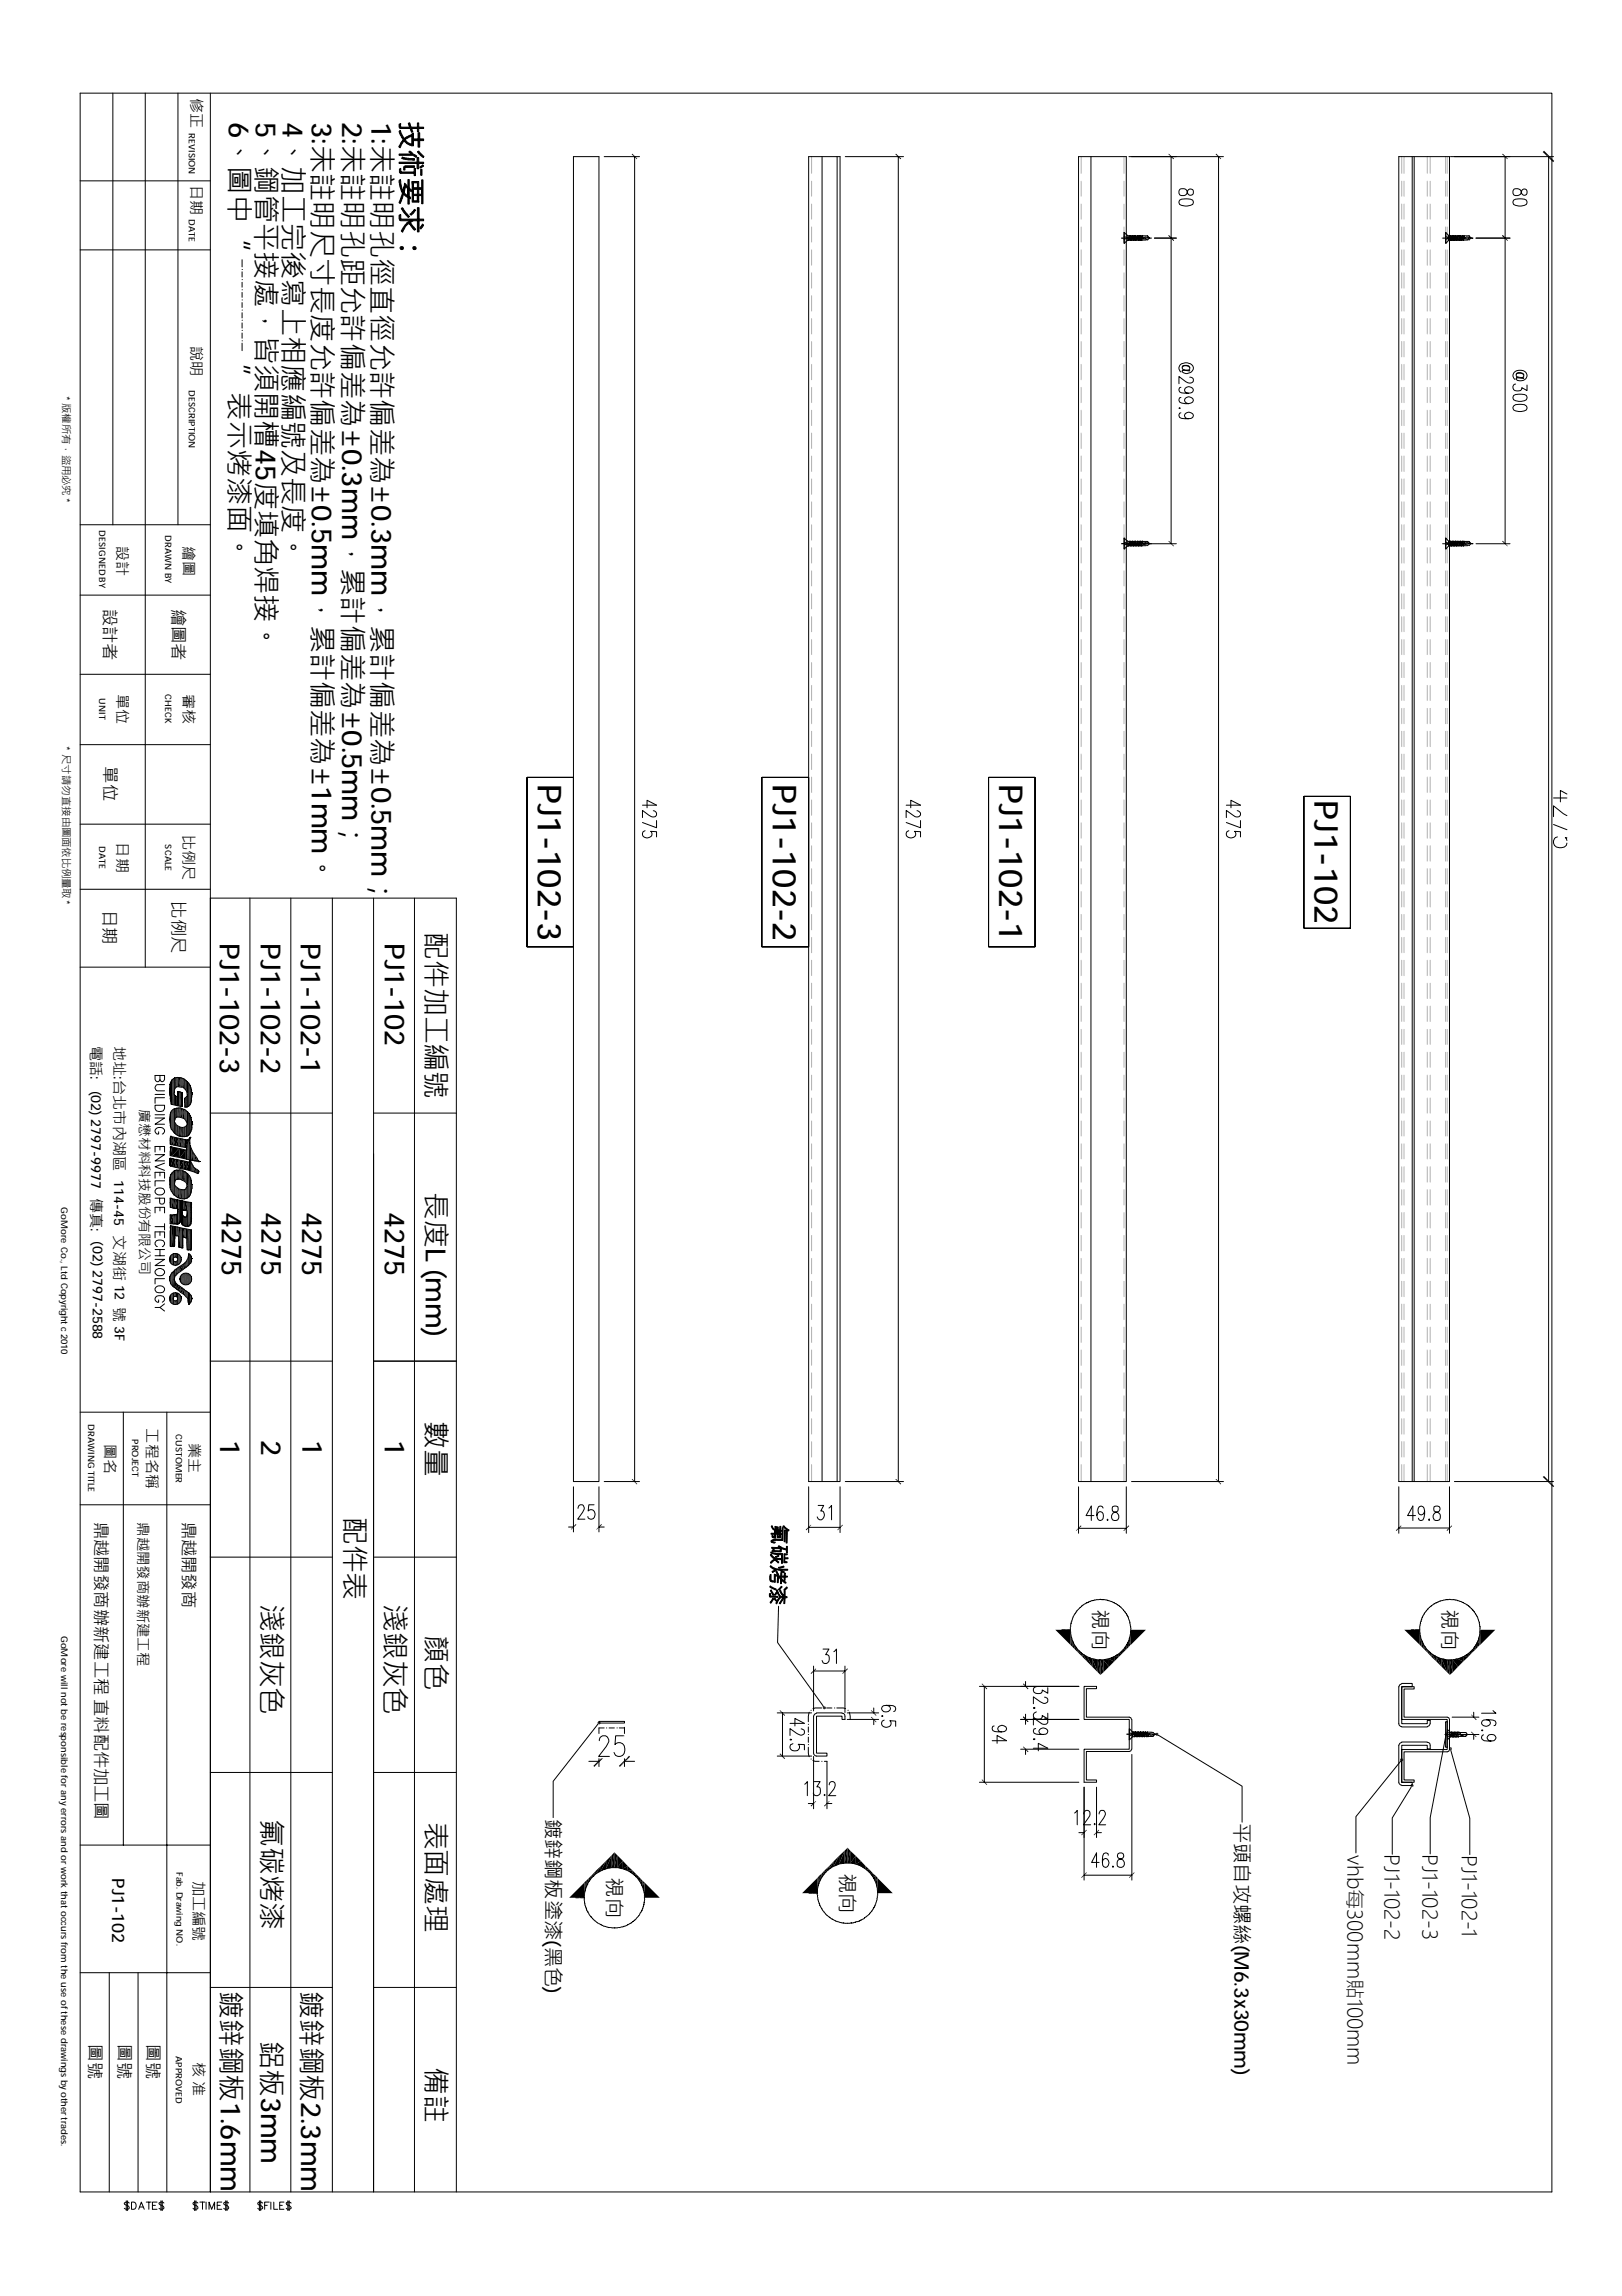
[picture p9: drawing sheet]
<svg xmlns="http://www.w3.org/2000/svg" width="210mm" height="297mm" viewBox="0 0 210 297" stroke-linecap="round" stroke-linejoin="round" font-family="sans-serif">
<defs><g id="words">
<g font-size="4.3">
<text x="69.6" y="101.4" transform="rotate(90 69.6 101.4)">PJ1-102-3</text>
<text x="100" y="101.4" transform="rotate(90 100 101.4)">PJ1-102-2</text>
<text x="129.3" y="101.4" transform="rotate(90 129.3 101.4)">PJ1-102-1</text>
<text x="170.1" y="103.5" transform="rotate(90 170.1 103.5)">PJ1-102</text>
</g>
<g font-size="3.6">
<text x="29.6" y="15.7" transform="rotate(90 29.6 15.7)">6、圖中“</text>
<text x="33.1" y="15.7" transform="rotate(90 33.1 15.7)">5、鋼管平接處，皆須開槽45度填角焊接。</text>
<text x="36.6" y="15.7" transform="rotate(90 36.6 15.7)">4、加⼯完後寫上相應編號及⻑度。</text>
<text x="40.3" y="15.7" transform="rotate(90 40.3 15.7)">3:未註明尺⼨⻑度允許偏差為±0.5mm，累計偏差為±1mm。</text>
<text x="44.3" y="15.7" transform="rotate(90 44.3 15.7)">2:未註明孔距允許偏差為±0.3mm，累計偏差為±0.5mm；</text>
<text x="48.1" y="15.7" transform="rotate(90 48.1 15.7)">1:未註明孔徑直徑允許偏差為±0.3mm，累計偏差為±0.5mm；</text>
<text x="29.6" y="47.1" transform="rotate(90 29.6 47.1)">”表示烤漆面。</text>
<text x="28.4" y="122" transform="rotate(90 28.4 122)">PJ1-102-3</text>
<text x="33.7" y="122" transform="rotate(90 33.7 122)">PJ1-102-2</text>
<text x="38.9" y="122" transform="rotate(90 38.9 122)">PJ1-102-1</text>
<text x="49.8" y="122" transform="rotate(90 49.8 122)">PJ1-102</text>
<text x="55.1" y="120.6" transform="rotate(90 55.1 120.6)">配件加工編號</text>
<text x="55.1" y="154.2" transform="rotate(90 55.1 154.2)">⻑度L (mm)</text>
<text x="28.7" y="156.8" transform="rotate(90 28.7 156.8)">4275</text>
<text x="33.8" y="156.8" transform="rotate(90 33.8 156.8)">4275</text>
<text x="39.1" y="156.8" transform="rotate(90 39.1 156.8)">4275</text>
<text x="49.8" y="156.8" transform="rotate(90 49.8 156.8)">4275</text>
<text x="55.1" y="183.9" transform="rotate(90 55.1 183.9)">數量</text>
<text x="28.5" y="186.3" transform="rotate(90 28.5 186.3)">1</text>
<text x="33.8" y="186.3" transform="rotate(90 33.8 186.3)">2</text>
<text x="39.2" y="186.3" transform="rotate(90 39.2 186.3)">1</text>
<text x="49.8" y="186.3" transform="rotate(90 49.8 186.3)">1</text>
<text x="44.6" y="196.2" transform="rotate(90 44.6 196.2)">配件表</text>
<text x="33.8" y="207.5" transform="rotate(90 33.8 207.5)">淺銀灰色</text>
<text x="49.8" y="207.5" transform="rotate(90 49.8 207.5)">淺銀灰色</text>
<text x="55.1" y="211.5" transform="rotate(90 55.1 211.5)">顏色</text>
<text x="33.8" y="235.4" transform="rotate(90 33.8 235.4)">氟碳烤漆</text>
<text x="55.1" y="235.7" transform="rotate(90 55.1 235.7)">表面處理</text>
<text x="28.6" y="257.6" transform="rotate(90 28.6 257.6)">鍍鋅鋼板1.6mm</text>
<text x="39" y="257.6" transform="rotate(90 39 257.6)">鍍鋅鋼板2.3mm</text>
<text x="33.8" y="264.1" transform="rotate(90 33.8 264.1)">鋁板3mm</text>
<text x="55.1" y="267.4" transform="rotate(90 55.1 267.4)">備註</text>
</g>
<g font-size="2.6">
<text x="141.4" y="208.2" transform="rotate(90 141.4 208.2)">視向</text>
<text x="186.6" y="208.2" transform="rotate(90 186.6 208.2)">視向</text>
<text x="70.7" y="235.3" transform="rotate(90 70.7 235.3)">鍍鋅鋼板塗漆(黑色)</text>
<text x="159.8" y="235.8" transform="rotate(90 159.8 235.8)">平頭自攻螺絲(M6.3x30mm)</text>
<text x="174.4" y="240" transform="rotate(90 174.4 240)">vhb每300mm貼100mm</text>
<text x="179.2" y="239.9" transform="rotate(90 179.2 239.9)">PJ1-102-2</text>
<text x="184.1" y="239.8" transform="rotate(90 184.1 239.8)">PJ1-102-3</text>
<text x="189.2" y="239.9" transform="rotate(90 189.2 239.9)">PJ1-102-1</text>
<text x="78.5" y="242.9" transform="rotate(90 78.5 242.9)">視向</text>
<text x="108.7" y="242.3" transform="rotate(90 108.7 242.3)">視向</text>
</g>
<g font-size="2.2">
<text x="13.4" y="78.8" transform="rotate(90 13.4 78.8)">設計者</text>
<text x="22.3" y="78.8" transform="rotate(90 22.3 78.8)">繪圖者</text>
<text x="13.4" y="99.1" transform="rotate(90 13.4 99.1)">單位</text>
<text x="13.3" y="117.7" transform="rotate(90 13.3 117.7)">日期</text>
<text x="22.3" y="116.6" transform="rotate(90 22.3 116.6)">比例尺</text>
<text x="12.3" y="196.9" transform="rotate(90 12.3 196.9)">鼎越開發商辦新建工程 直料配件加工圖</text>
<text x="23.6" y="196.9" transform="rotate(90 23.6 196.9)">鼎越開發商</text>
<text x="14.5" y="243" transform="rotate(90 14.5 243)">PJ1-102</text>
<text x="11.5" y="264.5" transform="rotate(90 11.5 264.5)">圖號</text>
<text x="15.3" y="264.5" transform="rotate(90 15.3 264.5)">圖號</text>
<text x="19" y="264.5" transform="rotate(90 19 264.5)">圖號</text>
</g>
<g font-size="1.9">
<text x="24.7" y="12.6" transform="rotate(90 24.7 12.6)">修正</text>
<text x="24.7" y="23.9" transform="rotate(90 24.7 23.9)">日期</text>
<text x="24.7" y="44.7" transform="rotate(90 24.7 44.7)">說明</text>
<text x="15.1" y="70.6" transform="rotate(90 15.1 70.6)">設計</text>
<text x="23.7" y="70.7" transform="rotate(90 23.7 70.7)">繪圖</text>
<text x="15.1" y="89.8" transform="rotate(90 15.1 89.8)">單位</text>
<text x="23.7" y="89.8" transform="rotate(90 23.7 89.8)">審核</text>
<text x="15.1" y="109" transform="rotate(90 15.1 109)">日期</text>
<text x="23.7" y="108.1" transform="rotate(90 23.7 108.1)">比例尺</text>
<text x="11.7" y="135.3" transform="rotate(90 11.7 135.3)">電話:</text>
<text x="14.7" y="135.3" transform="rotate(90 14.7 135.3)">地址:台北市內湖區 114-45 文湖街 12 號 3F</text>
<text x="19" y="184.8" transform="rotate(90 19 184.8)">工程名稱</text>
<text x="13.5" y="186.8" transform="rotate(90 13.5 186.8)">圖名</text>
<text x="24.4" y="186.7" transform="rotate(90 24.4 186.7)">業主</text>
<text x="17.8" y="196.9" transform="rotate(90 17.8 196.9)">鼎越開發商辦新建工程</text>
<text x="25" y="243.4" transform="rotate(90 25 243.4)">加工編號</text>
<text x="25" y="266.8" transform="rotate(90 25 266.8)">核 准</text>
</g>
<g font-size="1.8">
<text x="11.8" y="141.1" transform="rotate(90 11.8 141.1)">(02) 2797-9977 傳真:</text>
<text x="18" y="143.5" transform="rotate(90 18 143.5)">廣懋材料科技股份有限公司</text>
<text x="12" y="160.6" transform="rotate(90 12 160.6)">(02) 2797-2588</text>
</g>
<g font-size="1.4">
<text x="8.1" y="51.2" transform="rotate(90 8.1 51.2)">* 版權所有，盜用必究 *</text>
<text x="8.1" y="96.5" transform="rotate(90 8.1 96.5)">* 尺寸請勿直接由圖面依比例量取 *</text>
</g>
<g font-size="1.2">
<text x="7.9" y="156.2" transform="rotate(90 7.9 156.2)">GoMore Co., Ltd Copyright c 2010</text>
<text x="7.9" y="211.7" transform="rotate(90 7.9 211.7)">GoMore will not be responsible for any errors and or work that occurs from the use ofthese drawings by other trades.</text>
</g>
<g font-size="1.1">
<text x="24.4" y="17.3" transform="rotate(90 24.4 17.3)">REVISION</text>
<text x="24.4" y="28.3" transform="rotate(90 24.4 28.3)">DATE</text>
<text x="24.4" y="50.5" transform="rotate(90 24.4 50.5)">DESCRIPTION</text>
<text x="12.8" y="68.6" transform="rotate(90 12.8 68.6)">DESIGNED BY</text>
<text x="21.4" y="69.2" transform="rotate(90 21.4 69.2)">DRAWN BY</text>
<text x="21.4" y="89.8" transform="rotate(90 21.4 89.8)">CHECK</text>
<text x="12.8" y="90.3" transform="rotate(90 12.8 90.3)">UNIT</text>
<text x="12.8" y="109.5" transform="rotate(90 12.8 109.5)">DATE</text>
<text x="21.4" y="109.2" transform="rotate(90 21.4 109.2)">SCALE</text>
<text x="11.4" y="184.2" transform="rotate(90 11.4 184.2)">DRAWING TITLE</text>
<text x="22.7" y="185.5" transform="rotate(90 22.7 185.5)">CUSTOMER</text>
<text x="17.1" y="186.2" transform="rotate(90 17.1 186.2)">PROJECT</text>
<text x="22.9" y="242.2" transform="rotate(90 22.9 242.2)">Fab. Drawing NO.</text>
<text x="22.7" y="266" transform="rotate(90 22.7 266)">APPROVED</text>
</g>
</g></defs>
<g fill="none" stroke="#000" stroke-width=".13">
<path d="M104.6 20.3h4.1v171.4h-4.1zM106.4 20.3v171.4M108.3 20.3v171.4M109.4 20.3h7.5M116.2 20.3v171.4M139.6 20.3h6.2v171.4h-6.2zM141.2 20.3v171.4M145.1 30.8h.1M145.2 30.8h.1M145.3 30.8h.1M145.5 30.1l.4 .4v.6l-.4 .4zM145.5 30.8h.1"/>
<path d="M145.5 30.6l.3 .1v.2M145.5 30.1v1.4M145.7 30.8h.2M145.8 30.8l-.3 .2M145.9 30.4l.1 .1M146 30.7v.4M146 30.8h.1M146 31.1h-.1M146 30.6h.1M146.1 20.3h12.2M146.1 31.1h.1M146.1 30.5l.2 .6"/>
<path d="M146.1 30.8h.3M146.2 30.6h.1M146.3 31.1h.1M146.3 30.5l.2 .6M146.4 30.6h.1M146.4 30.8h.2M146.5 31.1h.1M146.6 30.5l.1 .6-.2-.5 .1-.1 .1 .6M146.6 30.8h.2M146.6 30.6h.1M146.7 31.1h.2M146.8 30.5l.1 .6-.2-.5 .1-.1 .1 .6"/>
<path d="M146.8 30.8h.2M146.8 30.6h.1M146.9 30.5l.2 .6h-.1zM146.9 31.1h.1M146.9 30.5l.2 .6M147 30.6h.2M147.1 30.8h.1M147.2 31.1h.1M147.2 30.5l.1 .6h.1l-.2-.6 .1 .6M147.2 30.6h.2M147.3 30.8h.2M147.4 30.5l.1 .6"/>
<path d="M147.4 31.1h.1M147.4 30.6h.2M147.6 30.8h.1M147.6 31.1h.1M147.6 30.5l.1 .6-.1-.6 .2 .6h-.1M147.7 30.6h.1M147.7 30.8h.2M147.8 30.5l.1 .3zM147.8 31.1h.5M147.8 30.5l.1 .3M147.9 30.5h.6M148 30.8h.1"/>
<path d="M148 30.9l.5 .1M148 30.8h.2M148.2 30.8l-.2-.1v.2M148.2 30.6l.5 .2M148.2 30.8h.2M148.4 30.8h.3M148.5 30.5v.2l.2 .1M148.5 30.5l.2 .3M148.7 30.8h.1M148.8 30.8h-.1l-.2 .3M148.9 30.8h.1M149.4 30.8h2.8"/>
<path d="M151.6 20.3v50M152.7 25.9a2.16 2.16 0 0 1 1.6 0l.1 .2-.1 .3a1.77 1.77 0 0 1-1.6 0l-.1-.2zM152.7 24.5a.66 .66 0 0 1 1 .5 .39 .39 0 0 0 .4 .3 .39 .39 0 0 0 .3-.3v-.3a.39 .39 0 0 0-.3-.3 .39 .39 0 0 0-.4 .3 .61 .61 0 0 1-.4 .6 .61 .61 0 0 1-.7-.3v-.3zM157.7 20.3v171.4M181 20.3v171.4h2v-171.4M182.8 20.3v171.4M186.7 30.8h.1M186.8 30.8h.3M187.1 30.1l.4 .4v.6l-.4 .4zM187.1 30.6l.4 .2M187.1 30.8h.1M187.1 30.1v1.4"/>
<path d="M187.3 30.8h.2M187.4 30.8l-.3 .2M187.5 30.8l-.1 .1M187.5 30.8h.2M187.5 30.4l.1 .1M187.6 30.7l.1 .4M187.6 20.3v171.4M187.6 30.6h.1M187.6 31.1h-.1M187.7 30.5l.1 .6-.1-.6 .2 .6h-.1M187.7 20.3h13.3M187.7 31.1h.1"/>
<path d="M187.7 30.8h.2M187.8 30.6h.1M187.9 30.5l.1 .6-.1-.6 .2 .6h-.1M187.9 31.1h.1M188 30.8h.2M188 30.6h.1M188.1 30.5l.1 .6-.1-.6 .2 .6M188.1 31.1h.1M188.2 30.6h.1M188.3 30.8h.1M188.3 30.5l.1 .6-.1-.6 .3 .6h-.1M188.3 31.1h.1"/>
<path d="M188.4 30.8h.3M188.4 30.6h.1M188.6 30.5l.1 .6h-.1zM188.6 31.1h.1M188.6 30.5l.1 .6M188.6 30.6h.2M188.7 30.8h.1M188.8 31.1h.1M188.8 30.5l.1 .6M188.8 30.6h.1M188.9 30.8h.2M189 31.1h.1"/>
<path d="M189 30.5l.1 .6-.1-.6-.1 .1 .2 .5M189.1 30.6h.1M189.1 30.8h.3M189.2 31.1h.1M189.2 30.5l.1 .6-.1-.6 .2 .6M189.3 30.6h.1M189.4 30.8h.1M189.4 31.1h.5M189.4 30.5l.1 .3zM189.4 30.5l.1 .3M189.5 30.5h.6M189.6 30.8h.2"/>
<path d="M189.6 30.9l.5 .1M189.7 30.8l-.1-.1v.2M189.8 30.6l.5 .2M189.9 30.8h.1M190 30.8h.2M190.1 30.5l.1 .2 .1 .1M190.1 30.5l.2 .3M190.2 30.8h.1M190.3 30.8h.1M190.5 30.8h-.2l-.2 .3M190.5 30.8h.1M191 30.8h4.4"/>
<path d="M194.8 20.3v50M195.9 24.5a.66 .66 0 0 1 .7 0 .66 .66 0 0 1 .3 .5 .36 .36 0 0 0 .4 .3 .36 .36 0 0 0 .3-.3v-.3a.36 .36 0 0 0-.3-.3 .36 .36 0 0 0-.4 .3 .62 .62 0 0 1-.4 .6 .62 .62 0 0 1-.7-.3zM195.9 25.9a2.04 2.04 0 0 1 1.6 0l.1 .3a.92 .92 0 0 1-1 .5l-.7-.3-.1-.2zM200.4 20.3v171.4M152.6 52.8l.1-.1v.1zM152.8 50.1l-.1 .1-.1 .2 .1 .3a2.16 2.16 0 0 0 1.6 0l.1-.2a.58 .58 0 0 0-.5-.5 .58 .58 0 0 0-.6 .5l.2 .3 .3 .1M152.8 51.4l-.1 .1-.1 .3a1.02 1.02 0 0 0 1.2 .4l.5-.2 .1-.2a.58 .58 0 0 0-.5-.5 .58 .58 0 0 0-.6 .5l.1 .2 .4 .2M152.8 53.4l-.1 .1-.1 .2 .1 .3a2.16 2.16 0 0 0 1.6 0l.1-.2a.58 .58 0 0 0-.5-.5 .58 .58 0 0 0-.6 .5l.1 .2 .4 .2M153 47.5a.67 .67 0 0 1 1 0M153 48l.1-.1 .9 .1M153.3 47.9l-.2-.1-.1-.3a.6 .6 0 0 1 .9-.1l.1 .3-.3 .2M154 47.9h-.9l-.1 .1a.6 .6 0 0 0 .9 .2 .62 .62 0 0 0 .5-.6 .62 .62 0 0 0-.5-.6 .8 .8 0 0 0-.9 0 .8 .8 0 0 0-.3 .9l.1 .2"/>
<path d="M154 48.8h.2a.42 .42 0 0 1 .1 .7 .42 .42 0 0 1-.6 0l-1.1-.8v.9M195.9 51.2a2.04 2.04 0 0 1 1.6 0l.1 .3a.92 .92 0 0 1-1 .4l-.7-.2-.1-.2zM195.9 52.5a1.67 1.67 0 0 1 1.6 0l.1 .3a.92 .92 0 0 1-1 .4l-.7-.2-.1-.2zM196.1 49.7a.48 .48 0 0 0-.3 .6 .48 .48 0 0 0 .7 .3l.3-.1 .1-.2v-.1l.7 .3v-.7M196.2 48.4a.72 .72 0 0 1 1 .1M196.2 49l.1-.1 .9 .1M196.5 48.8l-.3-.2v-.2a.54 .54 0 0 1 .6-.2 .54 .54 0 0 1 .4 .5l-.3 .2M197.2 48.9l-.9-.1-.1 .3a.79 .79 0 0 0 1 .1 .79 .79 0 0 0 .3-.9 1.02 1.02 0 0 0-1.7 .2l.1 .4 .1 .2M145.1 70.3h.1M145.2 70.3h.1M145.3 70.3h.1M145.5 69.6l.4 .4v.6l-.4 .4z"/>
<path d="M145.5 70.3h.1M145.5 70.1l.3 .2v.1M145.5 69.6v1.4M145.7 70.3h.2M145.8 70.4l-.3 .1M145.9 70h.1M146 70.3v.3M146 70.3h6.2M146 70.6l-.1 .1M146 70.1h.1M146.1 70.6h.1M146.1 70l.2 .6"/>
<path d="M146.2 70.1h.1M146.3 70.6h.1M146.3 70l.2 .6M146.4 70.1h.1M146.5 70.6h.1M146.6 70l.1 .6-.2-.5 .1-.1 .1 .6M146.6 70.1h.1M146.7 70.6h.2M146.8 70l.1 .6-.2-.5 .1-.1 .1 .6M146.8 70.1h.1M146.9 70l.2 .6h-.1zM146.9 70.6h.1"/>
<path d="M146.9 70l.2 .6M147 70.1h.2M147.2 70.6h.1M147.2 70l.1 .6h.1l-.2-.6 .1 .6M147.2 70.1h.2M147.4 70l.1 .6M147.4 70.6h.1M147.4 70.1h.2M147.6 70.6h.1M147.6 70l.1 .6-.1-.6 .2 .6h-.1M147.7 70.1h.1M147.8 70l.1 .4z"/>
<path d="M147.8 70.6h.5M147.8 70l.1 .4M147.9 70h.6M148.2 70.3l-.2-.1v.2l.5 .2M148.2 70.2l.5 .1M148.5 70v.2l.2 .1M148.5 70l.2 .3M148.7 70.3h.1M148.7 70.3l-.2 .3M186.7 70.3h.1M186.8 70.3h.3M187.1 69.6l.4 .4v.6l-.4 .4z"/>
<path d="M187.1 70.1l.4 .2M187.1 70.3h.1M187.1 69.6v1.4M187.3 70.3h.2M187.4 70.4l-.3 .1M187.5 70.3l-.1 .1M187.5 70.3h.2M187.5 70h.1M187.6 70.3l.1 .3M187.6 70.1h.1M187.6 70.6l-.1 .1M187.7 70l.1 .6-.1-.6 .2 .6h-.1"/>
<path d="M187.7 70.6h.1M187.7 70.3h.2M187.8 70.1h.1M187.9 70l.1 .6-.1-.6 .2 .6h-.1M187.9 70.6h.1M188 70.3h.2M188 70.1h.1M188.1 70l.1 .6-.1-.6 .2 .6M188.1 70.6h.1M188.2 70.1h.1M188.3 70.3h.1M188.3 70l.1 .6-.1-.6 .3 .6h-.1"/>
<path d="M188.3 70.6h.1M188.4 70.3h.3M188.4 70.1h.1M188.6 70l.1 .6h-.1zM188.6 70.6h.1M188.6 70l.1 .6M188.6 70.1h.2M188.7 70.3h.1M188.8 70.6h.1M188.8 70l.1 .6M188.8 70.1h.1M188.9 70.3h.2"/>
<path d="M189 70.6h.1M189 70l.1 .6-.1-.6-.1 .1 .2 .5M189.1 70.1h.1M189.1 70.3h.3M189.2 70.6h.1M189.2 70l.1 .6-.1-.6 .2 .6M189.3 70.1h.1M189.4 70.3h.1M189.4 70.6h.5M189.4 70l.1 .4zM189.4 70l.1 .4M189.5 70h.6"/>
<path d="M189.6 70.3h.2M189.6 70.4l.5 .2M189.7 70.3l-.1-.1v.2M189.8 70.2l.5 .1M189.9 70.3h.1M190 70.3h.2M190.1 70l.1 .2 .1 .1M190.1 70l.2 .3M190.2 70.3h.1M190.3 70.3h.1M190.5 70.3h-.2l-.2 .3M190.5 70.3h.1"/>
<path d="M191 70.3h4.4M117.3 104.2h1.8l-1.2-.7v1M117.6 107.5a.47 .47 0 0 0-.3 .5 .47 .47 0 0 0 .5 .4 .51 .51 0 0 0 .6-.2 .51 .51 0 0 0-.1-.6h.8v.7M118.7 104.9a.43 .43 0 0 1 .3 .7h-.1a.7 .7 0 0 1-.7-.1l-.9-.7v1M119.1 106.2v.9l-1.8-.7M158.7 104.2h1.8l-1.2-.7v1M159 107.5a.47 .47 0 0 0-.3 .5 .47 .47 0 0 0 .5 .4 .58 .58 0 0 0 .7-.6l-.1-.2h.7v.7M160.1 104.9h.1a.43 .43 0 0 1 .2 .7 .7 .7 0 0 1-.8-.1l-.9-.7v1M160.5 106.2v.9l-1.8-.7M104.6 192.3v6M104.6 197.6h4.1M105.9 194.8h.7l-.4 .7h.2a.63 .63 0 0 1 .3 .7 .63 .63 0 0 1-.6 .4l-.2-.1-.2-.3"/>
<path d="M107.3 195.1l.3-.3v1.8M108.7 192.3v6M109.4 191.7h7.5M139.6 192.3v6.1M139.6 197.7h6.2M141.6 196.1h-1.1l.7-1.3v1.9M142.7 195.1a.36 .36 0 0 0-.5-.2 1.77 1.77 0 0 0 0 1.7l.1 .1a.58 .58 0 0 0 .5-.6 .58 .58 0 0 0-.5-.5l-.1 .1-.3 .4M143.3 196.6v-.1l.1 .1-.1 .1zM144 194.9a.5 .5 0 0 0 .1 .7 .6 .6 0 0 1 .7 .4 .6 .6 0 0 1-.4 .7 .54 .54 0 0 1-.6-.4 .54 .54 0 0 1 .5-.6l.2-.1a.41 .41 0 0 0-.1-.8zM145.8 192.3v6.1M146.4 191.7h11.9M188.2 191.7h12.8"/>
<path d="M105.3 215.5v5.8M105.3 216.2h4M106.5 213.3h.8l-.5 .8h.3a.63 .63 0 0 1 .2 .7 .63 .63 0 0 1-.6 .4l-.2-.1-.1-.3M107.9 213.7l.3-.4v1.9M109.3 215.5v6.1M126.7 218.2h12.9M127.4 218.2v12.4M132.7 217.5v.7M134.1 218.2a.45 .45 0 0 0-.4 .6 .45 .45 0 0 0 .6 .3 .45 .45 0 0 0 .6-.3v-.2l.7 .5v-.8M135.2 219.6l.3 .1 .1 .1-.1 .4a.63 .63 0 0 1-.9 0l-.9-.7v.9M137.4 210.8h.4M137.9 210.8h.1"/>
<path d="M138.1 210.8h.4v.3M138.5 210.5v.1M138.5 210.6v.1M138.5 210.8h.1M138.6 211.3v.2M138.6 210.3v.2M138.6 211.1v.2M138.6 211.6v.2M138.6 210v.2M138.6 210h.1M138.6 209.8v.2M138.6 211.8v.1"/>
<path d="M138.7 211.9v.1M138.7 209.7h.1M138.7 212.1l.1 .2M138.8 209.5l-.1 .2M138.8 212.3h.1M138.9 209.2l-.1 .3M138.9 212.4v.1M138.9 212.6l.1 .2M138.9 212.5v.1M138.9 209.1v.1M139 212.8l.2 .2M139.1 208.8l-.1 .2"/>
<path d="M139.1 208.8h.1M139.2 213l.1 .2M139.2 208.6l-.1 .1M139.2 208.6h.1M139.4 213.2v.1M139.4 208.4l-.1 .1M139.4 213.3l.1 .2M139.4 208.4h.1M139.6 213.5l.1 .1M139.7 213.6h.1M139.7 208l-.3 .3M139.7 213.7l.2 .1"/>
<path d="M139.7 208h.1M139.9 213.8h.1M140 213.9h.1M140 207.8l-.2 .1M140 207.8h.1M140.1 214h.1M140.1 207.7l-.1 .1M140.2 214l.1 .1M140.3 214.1v.1M140.4 214.2h.1M140.4 207.5l-.2 .1M140.5 214.2l.3 .2"/>
<path d="M140.6 207.4l-.1 .1M140.6 207.4h.1M140.8 214.4h.2M140.8 207.3h-.1M140.8 207.2h.1M141 214.5h.1M141.1 207.2h-.2M141.1 214.5l.1 .1M141.1 207.2h.1M141.3 214.6h.2M141.3 207.1h-.1M141.4 207.1h.1"/>
<path d="M141.5 214.6h.1M141.6 207l-.2 .1M141.6 214.7h.1M141.6 207h.1M141.7 207h.1M141.8 214.7h.1M141.9 214.7h.2M141.9 207h.1M141.9 207h.3M142.1 214.7h.2M142.3 214.7h.2M142.4 206.9l-.2 .1"/>
<path d="M142.5 206.9l.1 .1M142.6 214.7h.2M142.6 207h.1M142.7 207h.1M142.9 207h.1M142.9 214.7h-.1M142.9 214.7h.1M143 207h.2M143.1 214.7h.1M143.2 207h.2M143.4 214.6l-.2 .1M143.4 207.1h.1"/>
<path d="M143.5 207.1l.2 .1M143.6 214.5l-.2 .1M143.7 207.2h.2M143.8 214.5h-.1M143.8 214.4h.1M144 207.2l.1 .1M144.1 214.4h-.2M144.1 214.4h.1M144.1 207.3h.1M144.2 207.4l.2 .1M144.3 214.3h-.2M144.3 214.2h.1"/>
<path d="M144.4 207.5h.1M144.4 207.5l.2 .1M144.5 214.1l-.1 .1M144.6 214.1h.1M144.6 207.6h.1M144.7 207.6l.1 .1M144.7 214l-.1 .1M144.8 207.8h.1M144.9 207.8l.1 .1M144.9 213.8l-.1 .1M145 213.8h.1M145 207.9h.1"/>
<path d="M145.1 208l.3 .3M145.2 213.6l-.2 .1M145.3 213.4l-.1 .2M145.4 208.3h.1M145.4 213.4h.1M145.4 208.4l.1 .1M145.5 213.2l-.1 .2M145.5 208.5h.1M145.6 208.6l.1 .1M145.7 213l-.2 .1M145.7 208.7h.1M145.8 208.8v.1"/>
<path d="M145.8 212.8l-.1 .1M145.8 208.9v.1M145.8 212.8h.1M145.9 209l.1 .2M145.9 212.6l-.1 .1M146 209.2h.1M146 212.5h-.1M146 209.2v.3M146 212.3v.2M146.1 209.5l.1 .2M146.1 212.1l-.1 .2M146.1 212h.1"/>
<path d="M146.2 209.7v.2M146.2 211.8l-.1 .2M146.2 210l.1 .2M146.2 209.9v.1M146.3 211.6l-.1 .2M146.3 210.3v.1M146.3 210.5v.2M146.3 211.3v.2M146.3 210.5h.1M146.3 211h.1M146.3 211.1v.1M146.3 211.2v.1"/>
<path d="M146.3 210.7v.2M181.4 217.8h1.4v.4h-1.4v4.8h3.3v-.4h.4v.4l-.1 .3-.3 .1M181.4 217.8l-.3 .2-.1 .2v4.8l.2 .3 .2 .1M181.4 218.2h1.6v.3h-1.3v3.7h5.6h.2l.1 .2v3.9l-.1 .3h-.2h-5.6v3.7h1.3v.3h-1.6v-4.3h5.9v-3.9h-5.9zM181.4 218.2v4.2M100.6 221.6h4.4M100.6 227.2h4.4M101.3 221.6v5.6M102.2 225.1l.1-.1 .1 .1zM102.2 223h1.9l-1.2-.7v1M102.6 225.6a.42 .42 0 0 0-.4 .2 .42 .42 0 0 0 .1 .5 .65 .65 0 0 0 .7 .2 .65 .65 0 0 0 .5-.6l-.2-.2h.8v.7M103.7 223.7l.3 .1 .1 .1-.1 .5a.63 .63 0 0 1-.9-.1l-.9-.7v.9"/>
<path d="M104.1 230.8l.4-.3v1.8M104.6 233.3h.7M105.3 227.2v6.8M105.4 230.5h.7l-.4 .7h.2a.63 .63 0 0 1 .3 .7 .63 .63 0 0 1-.6 .4l-.2-.1-.2-.2M105.7 221.6l-.3 .2-.1 .2v4.8v.2l.4 .2h1.3v-.4h-1.3v-4.8h3.3v.4h.3v-.6l-.3-.2M105.7 221.6h3.3M106.7 232.1v.2l-.1-.1zM107 227.9v6.1M107 233.3h.7M107.3 230.9l.1-.2a.42 .42 0 0 1 .5-.1 .42 .42 0 0 1 .1 .6l-.1 .3-.7 .8h1M109.6 221.6h4.1M109.6 222.4h4.1"/>
<path d="M113.1 221v.6M113.1 222.4v.7M114.1 222l.1-.1 .1 .1zM114.4 222.5a.5 .5 0 0 0-.3 .7 .5 .5 0 0 0 .7 .3l.3-.1a.45 .45 0 0 0 0-.8l.8 .1v.6M114.7 220.6l.4 .2a.54 .54 0 0 1-.2 .7 .54 .54 0 0 1-.7-.2l-.1-.2 .1-.3a1.83 1.83 0 0 1 1.6 0 .4 .4 0 0 1-.1 .6M126.7 230.6h12.9M128.4 225.2h1.9l-1.3-.7v1M128.7 223.3h-.2l-.1 .2 .1 .4a2.16 2.16 0 0 0 1.7 0l.1-.2a.58 .58 0 0 0-.6-.5 .58 .58 0 0 0-.6 .5l.1 .2 .4 .2M132.1 222.4h7.5M132.1 226.3h7.5M132.7 221.8v1.3M132.7 226.3v.7"/>
<path d="M133.7 221l.1-.1 .1 .1-.1 .1zM133.7 225h.2l-.1 .1zM133.7 226.2h1.9l-1.2-.7v1M134 223.6l-.2 .1-.1 .2 .1 .3a2.16 2.16 0 0 0 1.7 0l.1-.2a.58 .58 0 0 0-.6-.5 .58 .58 0 0 0-.5 .5v.2l.5 .2M134.1 221.5a.5 .5 0 0 0-.3 .6 .5 .5 0 0 0 .7 .3l.3-.1 .1-.4 .7 .5v-.8M135.2 222.3h.1a.43 .43 0 0 1 .2 .7h-.1a.76 .76 0 0 1-.8-.1l-.9-.7v1M139.1 234.6l.3-.4v1.9M139.6 237.1h.7M140.3 234.7v-.1a.43 .43 0 0 1 .6-.3l.1 .1a.76 .76 0 0 1-.2 .8l-.6 .9h.9M140.3 231.2v12M141.6 235.9l.1 .1-.1 .1zM141.9 231.2v6.5"/>
<path d="M141.9 237.1h.6M142.2 234.7l.2-.4 .1-.1 .4 .1a.63 .63 0 0 1-.1 .9l-.6 .9h.9M144.7 239.8a.41 .41 0 0 0 .1 .6 .6 .6 0 0 1 .7 .5 .6 .6 0 0 1-.3 .7 .54 .54 0 0 1-.7-.4 .54 .54 0 0 1 .4-.7l.3-.1a.39 .39 0 0 0 .2-.3 .39 .39 0 0 0-.2-.4zM145.8 224.4h.1M145.9 224.4h.2M146.1 223.7l.5 .4v.6l-.4 .4zM146.1 224.4h.2M146.2 223.7v1.4M146.2 224.2l.3 .1M146.4 224.4h.2M146.4 222.4l-.1-.2h-.2h-5.5v-3.7h1.3v-.3h-1.6v4.2h5.8v3.9h-5.8v4.3h1.6v-.3h-1.3v-3.7h5.5l.2-.1 .1-.2M146.5 222.4v3.9"/>
<path d="M146.5 227v16.2M146.5 224.3l.1 .1M146.6 224.4l-.4 .2M146.6 224.4h.3M146.6 224l.1 .1M146.7 224.6h.1M146.7 224.6l-.1 .1M146.8 224.1l-.1 .3M146.8 224.1h.1M146.9 224.4h.1M146.9 224.6h.1M146.9 224.1h.1l-.2 .6 .1-.6-.1 .6"/>
<path d="M147 224.1h.1M147.1 224.4h.1M147.1 224.6h.1M147.2 224.1l-.2 .6 .2-.6-.2 .6M147.2 224.1h.1M147.3 224.4h.1M147.3 224.6h.1M147.4 224.1l-.2 .6 .2-.6-.2 .6M147.4 224.4h.1M147.4 224.1h.1M147.5 224.4h.2M147.5 224.6h.1"/>
<path d="M147.6 224.1h.1l-.3 .6 .2-.6-.2 .6M147.7 224.1h.1M147.7 224.4h.3M147.7 224.6h.1M147.8 224.1h.1l-.2 .6zM147.8 224.1l-.1 .6M147.9 224.1h.1M148 224.6h.1M148 224.1l-.1 .6 .2-.6h-.1l-.1 .6M148 224.4h.2M148.1 224.1h.1M148.2 224.6h.1"/>
<path d="M148.2 224.1l-.1 .6 .2-.6h-.1l-.1 .6M148.2 224.4h.3M148.3 224.1h.1M148.4 224.6h.1M148.5 224.1l-.2 .6M148.5 224.4h.1M148.5 224.1h.6M148.6 224.3l-.1 .4zM148.6 224.3l-.1 .4M148.7 224.3v.2l.1-.1M148.7 224.4h.1M148.9 224.4h.2"/>
<path d="M149.1 224.4h.2M149.2 224.1l.2 .3M149.2 224.1l-.5 .2M149.4 224.4h.2M149.4 224.4l-.1 .1-.1 .1M149.4 224.4h.1M149.4 224.4l-.2 .2h-.6M149.4 224.4l-.5 .1M149.6 224.4h.1M149.9 224.5l10.8 6.6v4.6M181.4 225.4l-.3 .1-.1 .3v4.8l.2 .3 .2 .1M181.4 223.4h3.3"/>
<path d="M181.4 225.4h3.3M181.4 226.3v4.3M184.7 225.4l.3 .2 .1 .7h-.4v-.5h-3.3v4.8h1.4v.4h-1.4M187 224.4h.1M187.1 222.7h.2v3.3h-.2zM187.2 224.4h.1M187.2 224.4h.3M187.3 222.7v3.3M187.3 224.1l.3 .2v.2l-.3 .2M187.3 222.7h.1M187.3 226h.1M187.3 223.8l.3 .3"/>
<path d="M187.5 224.4h.2M187.6 224.7l-.3 .4v-1.3v1.3M187.6 224.1h.1M187.6 224.1v.6M187.7 224.6l-.1 .1M187.7 224.4h.2M187.7 224.1h.1M187.7 224.6v.1l.1-.1M187.8 224.1h.1M187.8 224.6h.1M187.8 224.1l-.1 .5M187.9 224.6v.1l.1-.1"/>
<path d="M187.9 224.1h.1M187.9 224.1l-.1 .5M188 224.4h.2M188 224.1h.1M188 224.6l.1 .1M188 224.1l-.1 .5M188.1 224.1h.1M188.1 224.1l-.1 .5M188.1 224.7h.1M188.2 224.1h.1M188.2 224.6l-.1 .1M188.2 224.1l-.1 .5"/>
<path d="M188.2 224.4h.1M188.3 224.6v.1l.1-.1M188.3 224.4h.1M188.3 224.1h.1M188.3 224.1l-.1 .5M188.4 224.1l-.1 .5h-.1M188.4 224.1h.1M188.5 224.6v.1l.1-.1M188.5 224.4h.1M188.5 224.7h.1M188.6 224.1h-.1l-.1 .5M188.6 224.1l-.1 .5h-.1"/>
<path d="M188.6 224.1h.1M188.6 224.4h.2M188.7 224.1h-.1v.5M188.7 224.1l-.1 .5M188.7 224.1h.1M188.8 224.4h.2M188.8 224.1h.9h-.7l-.1 .3 .2 .1 .8-.1M188.8 224.1l-.1 .6-.1-.1M189 224.4h.2M189.3 224.4h.2M189.5 224.4h.1M189.6 224.4h.2"/>
<path d="M189.7 224.1l.2 .3M189.9 224.4h.1M189.9 224.4l-.2 .2h-1M189.9 224.4l-.2 .2M104.7 244.9h.4M105.2 244.9h.1M105.4 244.9l.3 .1M105.7 245l.1 .2M105.8 242.9v2M105.8 245.3v.1M105.8 245.2h.1M105.8 244.2v.2"/>
<path d="M105.8 245.5v.2M105.8 245.7l.1 .1M105.9 245.8v.1M105.9 244l-.1 .1M105.9 243.9v.1M105.9 246h.1M106 243.7h.1M106 243.7l-.1 .2M106 246.1v.1M106 246.2v.1M106 246.3l.1 .2M106.1 243.4l-.1 .2"/>
<path d="M106.1 246.5h.1M106.1 246.5l.1 .2M106.2 243.1v.1M106.2 243.2l-.1 .2M106.3 243l-.1 .1M106.3 246.8v.1M106.3 242.9h.1M106.3 247h.1M106.4 247l.2 .3M106.4 242.8l-.1 .1M106.4 242.7h.1M106.6 242.5h.1"/>
<path d="M106.6 242.6l-.1 .1M106.6 247.4l.2 .2M106.7 242.3l-.1 .2M106.8 242.3h.1M106.8 247.6h.1M106.8 247.6l.2 .2M106.9 242.2l-.1 .1M107 247.8h.1M107.1 247.8l.1 .2M107.1 242l-.2 .1M107.1 241.9v.1M107.3 248l.1 .1"/>
<path d="M107.3 241.8l-.1 .1M107.4 241.8h.1M107.4 248.1h.1M107.5 248.1l.1 .1M107.5 241.7l-.1 .1M107.7 248.3l.1 .1M107.7 241.5l-.1 .1M107.8 241.5h.1M107.9 248.4l.2 .1M108 241.4l-.2 .1M108.1 248.5h.1M108.2 248.5l.1 .1"/>
<path d="M108.2 241.3l-.2 .1M108.3 241.3h.1M108.3 248.6h.1M108.4 248.6l.2 .1M108.5 241.2h-.2M108.7 248.7h.2M108.8 241.1l-.2 .1M108.9 248.7l.2 .1M109 241.1h-.2M109.1 248.8h.2M109.3 241l-.2 .1M109.3 241h.2"/>
<path d="M109.4 248.8h.2M109.6 241h.2M109.6 248.8h.3M109.8 241h.1M109.9 241h.2M110.1 248.8h-.2M110.2 248.8h.2M110.2 241l.1 .1M110.4 241.1h.2M110.6 248.7l-.2 .1M110.6 241.1h.1M110.7 241.2h.1"/>
<path d="M110.7 248.7h.1M110.9 241.2l.2 .1M110.9 248.6l-.2 .1M111.1 248.6h-.2M111.2 241.3l.2 .1M111.4 248.4l-.2 .1M111.4 248.4h.1M111.4 241.4l.1 .1M111.6 248.3l-.1 .1M111.6 241.5h.1M111.6 241.5l.2 .1M111.8 241.7h.1"/>
<path d="M111.8 248.2l-.2 .1M111.8 241.7l.3 .1M111.8 248.1h.1M112 248l-.1 .1M112.1 241.8l.1 .2M112.2 247.8l-.1 .2M112.2 242l.2 .1M112.4 247.7l-.1 .1M112.4 242.1v.1M112.5 247.6h.1M112.5 242.2l.1 .1M112.6 247.5l-.1 .1"/>
<path d="M112.6 242.3h.1M112.6 247.4v.1M112.6 242.4l.1 .1M112.8 247.3l-.1 .1M112.8 242.6h.1M112.8 247.2v.1M112.8 242.6l.1 .1M112.9 242.8h.1M112.9 242.8l.2 .1M113 247l-.1 .2M113.1 243h.1M113.1 246.8l-.1 .2"/>
<path d="M113.1 246.8h.1M113.1 243l.1 .2M113.2 243.3l.1 .2M113.2 246.6l-.1 .1M113.2 243.2h.1M113.2 246.5v.1M113.3 246.4l-.1 .1M113.3 243.5l.1 .2M113.4 246.1l-.1 .2M113.4 243.7h.1M113.4 243.8l.1 .1M113.5 245.9l-.1 .2"/>
<path d="M113.5 244v.2M113.5 244h.1M113.5 245.6v.2M113.5 245.3v.3M113.5 244.3v.2M113.5 245.3h.1M113.5 244.5l.1 .2M113.6 244.8v.2M113.6 245v.2M113.6 244.8h.1M140.3 242.6h6.2M142.2 240.9h-.9l.6-1.2v1.9"/>
<path d="M143.4 240v-.2l-.2-.1-.4 .1a2.16 2.16 0 0 0 0 1.7l.2 .1a.58 .58 0 0 0 .5-.6 .58 .58 0 0 0-.5-.6l-.3 .3v.2M144 241.4l.1 .1-.1 .1z"/>
</g>
<g fill="none" stroke="#b3b3b3" stroke-width=".13">
<path d="M105 20.3v2.1M105 23.4v2M105 26.4v1.9M105 29.4v1.9M105 32.3v2M105 35.3v2M105 38.3v1.9M139.9 20.3v2.1M139.9 23.4v2M139.9 26.4v1.9M139.9 29.4v1.9M139.9 32.3v2"/>
<path d="M139.9 35.3v2M139.9 38.3v1.9M145.5 20.3v2.1M145.5 23.4v2M145.5 26.4v1.9M145.5 29.4v1.9M145.5 32.3v2M145.5 35.3v2M145.5 38.3v1.9M181.4 20.3v2.1M181.4 23.4v2M181.4 26.4v1.9"/>
<path d="M181.4 29.4v1.9M181.4 32.3v2M181.4 35.3v2M181.4 38.3v1.9M181.7 20.3v2.1M181.7 23.4v2M181.7 26.4v1.9M181.7 29.4v1.9M181.7 32.3v2M181.7 35.3v2M181.7 38.3v1.9M184.7 20.3v2.1"/>
<path d="M184.7 23.4v2M184.7 26.4v1.9M184.7 29.4v1.9M184.7 32.3v2M184.7 35.3v2M184.7 38.3v1.9M185.1 20.3v2.1M185.1 23.4v2M185.1 26.4v1.9M185.1 29.4v1.9M185.1 32.3v2M185.1 35.3v2"/>
<path d="M185.1 38.3v1.9M187.1 20.3v2.1M187.1 23.4v2M187.1 26.4v1.9M187.1 29.4v1.9M187.1 32.3v2M187.1 35.3v2M187.1 38.3v1.9M187.3 20.3v2.1M187.3 23.4v2M187.3 26.4v1.9M187.3 29.4v1.9"/>
<path d="M187.3 32.3v2M187.3 35.3v2M187.3 38.3v1.9M105 41.2v2M105 44.2v2M105 47.1v2M105 50.1v2M105 53.1v2M105 56v2M105 59v2M139.9 41.2v2M139.9 44.2v2"/>
<path d="M139.9 47.1v2M139.9 50.1v2M139.9 53.1v2M139.9 56v2M139.9 59v2M145.5 41.2v2M145.5 44.2v2M145.5 47.1v2M145.5 50.1v2M145.5 53.1v2M145.5 56v2M145.5 59v2"/>
<path d="M181.4 41.2v2M181.4 44.2v2M181.4 47.1v2M181.4 50.1v2M181.4 53.1v2M181.4 56v2M181.4 59v2M181.7 41.2v2M181.7 44.2v2M181.7 47.1v2M181.7 50.1v2M181.7 53.1v2"/>
<path d="M181.7 56v2M181.7 59v2M184.7 41.2v2M184.7 44.2v2M184.7 47.1v2M184.7 50.1v2M184.7 53.1v2M184.7 56v2M184.7 59v2M185.1 41.2v2M185.1 44.2v2M185.1 47.1v2"/>
<path d="M185.1 50.1v2M185.1 53.1v2M185.1 56v2M185.1 59v2M187.1 41.2v2M187.1 44.2v2M187.1 47.1v2M187.1 50.1v2M187.1 53.1v2M187.1 56v2M187.1 59v2M187.3 41.2v2"/>
<path d="M187.3 44.2v2M187.3 47.1v2M187.3 50.1v2M187.3 53.1v2M187.3 56v2M187.3 59v2M105 62v2M105 64.9v2M105 67.9v2M105 70.9v1.9M105 73.9v1.9M105 76.8v2"/>
<path d="M105 79.8v1.9M139.9 62v2M139.9 64.9v2M139.9 67.9v2M139.9 70.9v1.9M139.9 73.9v1.9M139.9 76.8v2M139.9 79.8v1.9M145.5 62v2M145.5 64.9v2M145.5 67.9v2M145.5 70.9v1.9"/>
<path d="M145.5 73.9v1.9M145.5 76.8v2M145.5 79.8v1.9M181.4 62v2M181.4 64.9v2M181.4 67.9v2M181.4 70.9v1.9M181.4 73.9v1.9M181.4 76.8v2M181.4 79.8v1.9M181.7 62v2M181.7 64.9v2"/>
<path d="M181.7 67.9v2M181.7 70.9v1.9M181.7 73.9v1.9M181.7 76.8v2M181.7 79.8v1.9M184.7 62v2M184.7 64.9v2M184.7 67.9v2M184.7 70.9v1.9M184.7 73.9v1.9M184.7 76.8v2M184.7 79.8v1.9"/>
<path d="M185.1 62v2M185.1 64.9v2M185.1 67.9v2M185.1 70.9v1.9M185.1 73.9v1.9M185.1 76.8v2M185.1 79.8v1.9M187.1 62v2M187.1 64.9v2M187.1 67.9v2M187.1 70.9v1.9M187.1 73.9v1.9"/>
<path d="M187.1 76.8v2M187.1 79.8v1.9M187.3 62v2M187.3 64.9v2M187.3 67.9v2M187.3 70.9v1.9M187.3 73.9v1.9M187.3 76.8v2M187.3 79.8v1.9M105 82.7v2M105 85.7v2M105 88.7v1.9"/>
<path d="M105 91.6v2M105 94.6v2M105 97.6v2M139.9 82.7v2M139.9 85.7v2M139.9 88.7v1.9M139.9 91.6v2M139.9 94.6v2M139.9 97.6v2M145.5 82.7v2M145.5 85.7v2M145.5 88.7v1.9"/>
<path d="M145.5 91.6v2M145.5 94.6v2M145.5 97.6v2M181.4 82.7v2M181.4 85.7v2M181.4 88.7v1.9M181.4 91.6v2M181.4 94.6v2M181.4 97.6v2M181.7 82.7v2M181.7 85.7v2M181.7 88.7v1.9"/>
<path d="M181.7 91.6v2M181.7 94.6v2M181.7 97.6v2M184.7 82.7v2M184.7 85.7v2M184.7 88.7v1.9M184.7 91.6v2M184.7 94.6v2M184.7 97.6v2M185.1 82.7v2M185.1 85.7v2M185.1 88.7v1.9"/>
<path d="M185.1 91.6v2M185.1 94.6v2M185.1 97.6v2M187.1 82.7v2M187.1 85.7v2M187.1 88.7v1.9M187.1 91.6v2M187.1 94.6v2M187.1 97.6v2M187.3 82.7v2M187.3 85.7v2M187.3 88.7v1.9"/>
<path d="M187.3 91.6v2M187.3 94.6v2M187.3 97.6v2M105 100.5v2M105 103.5v2M105 106.5v1.9M105 109.4v2M105 112.4v2M105 115.3v2M105 118.3v2M139.9 100.5v2M139.9 103.5v2"/>
<path d="M139.9 106.5v1.9M139.9 109.4v2M139.9 112.4v2M139.9 115.3v2M139.9 118.3v2M145.5 100.5v2M145.5 103.5v2M145.5 106.5v1.9M145.5 109.4v2M145.5 112.4v2M145.5 115.3v2M145.5 118.3v2"/>
<path d="M181.4 100.5v2M181.4 103.5v2M181.4 106.5v1.9M181.4 109.4v2M181.4 112.4v2M181.4 115.3v2M181.4 118.3v2M181.7 100.5v2M181.7 103.5v2M181.7 106.5v1.9M181.7 109.4v2M181.7 112.4v2"/>
<path d="M181.7 115.3v2M181.7 118.3v2M184.7 100.5v2M184.7 103.5v2M184.7 106.5v1.9M184.7 109.4v2M184.7 112.4v2M184.7 115.3v2M184.7 118.3v2M185.1 100.5v2M185.1 103.5v2M185.1 106.5v1.9"/>
<path d="M185.1 109.4v2M185.1 112.4v2M185.1 115.3v2M185.1 118.3v2M187.1 100.5v2M187.1 103.5v2M187.1 106.5v1.9M187.1 109.4v2M187.1 112.4v2M187.1 115.3v2M187.1 118.3v2M187.3 100.5v2"/>
<path d="M187.3 103.5v2M187.3 106.5v1.9M187.3 109.4v2M187.3 112.4v2M187.3 115.3v2M187.3 118.3v2M105 121.3v2M105 124.2v2M105 127.2v2M105 130.2v2M105 133.2v1.9M105 136.1v2"/>
<path d="M105 139.1v1.9M139.9 121.3v2M139.9 124.2v2M139.9 127.2v2M139.9 130.2v2M139.9 133.2v1.9M139.9 136.1v2M139.9 139.1v1.9M145.5 121.3v2M145.5 124.2v2M145.5 127.2v2M145.5 130.2v2"/>
<path d="M145.5 133.2v1.9M145.5 136.1v2M145.5 139.1v1.9M181.4 121.3v2M181.4 124.2v2M181.4 127.2v2M181.4 130.2v2M181.4 133.2v1.9M181.4 136.1v2M181.4 139.1v1.9M181.7 121.3v2M181.7 124.2v2"/>
<path d="M181.7 127.2v2M181.7 130.2v2M181.7 133.2v1.9M181.7 136.1v2M181.7 139.1v1.9M184.7 121.3v2M184.7 124.2v2M184.7 127.2v2M184.7 130.2v2M184.7 133.2v1.9M184.7 136.1v2M184.7 139.1v1.9"/>
<path d="M185.1 121.3v2M185.1 124.2v2M185.1 127.2v2M185.1 130.2v2M185.1 133.2v1.9M185.1 136.1v2M185.1 139.1v1.9M187.1 121.3v2M187.1 124.2v2M187.1 127.2v2M187.1 130.2v2M187.1 133.2v1.9"/>
<path d="M187.1 136.1v2M187.1 139.1v1.9M187.3 121.3v2M187.3 124.2v2M187.3 127.2v2M187.3 130.2v2M187.3 133.2v1.9M187.3 136.1v2M187.3 139.1v1.9M105 142.1v1.9M105 145v2M105 148v1.9"/>
<path d="M105 150.9v2M105 153.9v2M105 156.9v2M105 159.8v2M139.9 142.1v1.9M139.9 145v2M139.9 148v1.9M139.9 150.9v2M139.9 153.9v2M139.9 156.9v2M139.9 159.8v2M145.5 142.1v1.9"/>
<path d="M145.5 145v2M145.5 148v1.9M145.5 150.9v2M145.5 153.9v2M145.5 156.9v2M145.5 159.8v2M181.4 142.1v1.9M181.4 145v2M181.4 148v1.9M181.4 150.9v2M181.4 153.9v2M181.4 156.9v2"/>
<path d="M181.4 159.8v2M181.7 142.1v1.9M181.7 145v2M181.7 148v1.9M181.7 150.9v2M181.7 153.9v2M181.7 156.9v2M181.7 159.8v2M184.7 142.1v1.9M184.7 145v2M184.7 148v1.9M184.7 150.9v2"/>
<path d="M184.7 153.9v2M184.7 156.9v2M184.7 159.8v2M185.1 142.1v1.9M185.1 145v2M185.1 148v1.9M185.1 150.9v2M185.1 153.9v2M185.1 156.9v2M185.1 159.8v2M187.1 142.1v1.9M187.1 145v2"/>
<path d="M187.1 148v1.9M187.1 150.9v2M187.1 153.9v2M187.1 156.9v2M187.1 159.8v2M187.3 142.1v1.9M187.3 145v2M187.3 148v1.9M187.3 150.9v2M187.3 153.9v2M187.3 156.9v2M187.3 159.8v2"/>
<path d="M105 162.8v2M105 165.8v2M105 168.7v2M105 171.7v2M105 174.7v1.9M105 177.6v2M139.9 162.8v2M139.9 165.8v2M139.9 168.7v2M139.9 171.7v2M139.9 174.7v1.9M139.9 177.6v2"/>
<path d="M145.5 162.8v2M145.5 165.8v2M145.5 168.7v2M145.5 171.7v2M145.5 174.7v1.9M145.5 177.6v2M181.4 162.8v2M181.4 165.8v2M181.4 168.7v2M181.4 171.7v2M181.4 174.7v1.9M181.4 177.6v2"/>
<path d="M181.7 162.8v2M181.7 165.8v2M181.7 168.7v2M181.7 171.7v2M181.7 174.7v1.9M181.7 177.6v2M184.7 162.8v2M184.7 165.8v2M184.7 168.7v2M184.7 171.7v2M184.7 174.7v1.9M184.7 177.6v2"/>
<path d="M185.1 162.8v2M185.1 165.8v2M185.1 168.7v2M185.1 171.7v2M185.1 174.7v1.9M185.1 177.6v2M187.1 162.8v2M187.1 165.8v2M187.1 168.7v2M187.1 171.7v2M187.1 174.7v1.9M187.1 177.6v2"/>
<path d="M187.3 162.8v2M187.3 165.8v2M187.3 168.7v2M187.3 171.7v2M187.3 174.7v1.9M187.3 177.6v2M105 180.6v2M105 183.5v2M105 186.5v2M105 189.5v2.2M139.9 180.6v2M139.9 183.5v2"/>
<path d="M139.9 186.5v2M139.9 189.5v2.2M145.5 180.6v2M145.5 183.5v2M145.5 186.5v2M145.5 189.5v2.2M181.4 180.6v2M181.4 183.5v2M181.4 186.5v2M181.4 189.5v2.2M181.7 180.6v2M181.7 183.5v2"/>
<path d="M181.7 186.5v2M181.7 189.5v2.2M184.7 180.6v2M184.7 183.5v2M184.7 186.5v2M184.7 189.5v2.2M185.1 180.6v2M185.1 183.5v2M185.1 186.5v2M185.1 189.5v2.2M187.1 180.6v2M187.1 183.5v2"/>
<path d="M187.1 186.5v2M187.1 189.5v2.2M187.3 180.6v2M187.3 183.5v2M187.3 186.5v2M187.3 189.5v2.2"/>
</g>
<g fill="#000">
<path d="M115.9 20l.7 .5-.1 .1zM115.9 20l.1-.1 .6 .6zM151.2 30.5l.7 .6h-.1zM151.3 30.4l.6 .7-.7-.6zM151.2 20l.7 .5-.1 .1zM151.3 19.9l.6 .6-.7-.5zM157.3 20l.7 .5v.1zM157.3 20l.1-.1 .6 .6zM194.4 30.5l.7 .6zM194.4 30.5l.1-.1 .6 .7zM194.4 20l.7 .5v.1zM194.4 20l.1-.1 .6 .6z"/>
<path d="M199.6 19.7l1.5 1.1-.1 .2zM199.6 19.7l.2-.2 1.3 1.3zM151.2 70l.7 .6-.1 .1zM151.3 70l.6 .6-.7-.6zM194.4 70l.7 .6zM194.4 70h.1l.6 .6zM104.3 197.9l.6-.6-.5 .7zM104.9 197.3l-.5 .7zM109 197.3l-.6 .7v-.1zM109 197.3h.1l-.7 .7zM115.9 191.4l.7 .6-.1 .1zM115.9 191.4l.1-.1 .6 .7z"/>
<path d="M139.9 197.3l-.6 .8zM139.9 197.3l.1 .1-.7 .7zM146 197.3l-.5 .8-.1-.1zM146 197.3l.1 .1-.6 .7zM157.3 191.4l.7 .6v.1zM157.3 191.4l.1-.1 .6 .7zM199.6 191.1l1.5 1.2-.1 .1zM199.6 191.1l.2-.1 1.3 1.3zM104.9 216.5l.7-.7-.6 .8zM105.6 215.8v.1l-.6 .7zM109.6 215.8l-.5 .8-.1-.1zM109.6 215.8l.1 .1-.6 .7z"/>
<path d="M127 217.9l.8 .6-.1 .1zM127.1 217.8l.7 .7-.8-.6zM132.4 217.9l.7 .6-.1 .1zM132.4 217.9l.1-.1 .6 .7zM136.6 210.8h1.9v2zM138.5 210.8l.1 2zM138.6 211.6l.2 1.4-.2-.2zM138.6 211.6l.2 .6v.8zM138.8 212.2l.3 1.2-.3-.4zM138.8 212.2l.3 .7v.5zM139.1 212.9l.4 .9-.4-.4zM139.1 212.9l.4 .6v.3z"/>
<path d="M139.5 213.5l.6 .9-.6-.6zM139.5 213.5l.6 .4v.5zM140.1 213.9l.6 1.1-.6-.6zM140.1 213.9l.6 .4v.7zM140.7 214.3l.7 1.3-.7-.6zM140.7 214.3l.7 .3v1zM141.4 214.6l.7 1.8-.7-.8zM141.4 214.6l.7 .1v1.7zM142.1 214.7l.3 2-.3-.3zM142.1 214.7h.3v2zM142.4 214.7l.4 1.7-.4 .3zM142.4 214.7h.4v1.7z"/>
<path d="M142.8 214.7l.7 .9-.7 .8zM142.8 214.7l.7-.1v1zM143.5 214.6l.7 .4-.7 .6zM143.5 214.6l.7-.3v.7zM144.2 214.3l.6 .1-.6 .6zM144.2 214.3l.6-.4v.5zM144.8 213.9l.5-.1-.5 .6zM144.8 213.9l.5-.4v.3zM145.3 213.5l.5-.1-.5 .4zM145.8 212.9v.5l-.5 .1zM145.8 212.9l.3 .1-.3 .4zM146.1 212.2v.8l-.3-.1z"/>
<path d="M146.1 212.2l.2 .6-.2 .2zM146.3 211.6v1.2l-.2-.6zM146.3 211.6v1.2zM146.3 210.8v2v-1.2zM146.3 210.8h2l-2 2zM181.4 218.3l1.4-.1v.1zM181.4 218.2h1.4l-1.4 .1zM100.9 226.9l.7 .6-.1 .1zM100.9 226.9h.1l.6 .6zM100.9 221.3l.7 .6-.1 .1zM100.9 221.3h.1l.6 .6zM104.9 233.6l.7-.6-.6 .7z"/>
<path d="M105.6 233l-.6 .7zM106.6 233.6l.7-.6-.6 .7zM107.3 233l-.6 .7zM108.6 240.1l.7-.7-.7 1.8zM109.3 239.4v1.6l-.7 .2zM109.3 239.4l.4-.4-.4 2zM109.7 239v2h-.4zM109.7 239l.3 .4-.3 1.6zM110 239.4v1.6h-.3zM112.7 221.3l.7 .6v.1zM112.7 221.3h.1l.6 .6zM112.7 222.2l.7 .5v.1z"/>
<path d="M112.7 222.2l.1-.1 .6 .6zM127 230.3l.8 .6h-.1zM127.1 230.2l.7 .7-.8-.6zM132.4 222.2l.7 .5-.1 .1zM132.4 222.2l.1-.1 .6 .6zM132.4 226l.7 .6-.1 .1zM132.4 226h.1l.6 .6zM140.6 236.7l-.6 .7h-.1zM140.6 236.7v.1l-.6 .6zM142.2 236.7l-.6 .7h-.1zM142.2 236.7v.1l-.6 .6zM149.5 224.3l.2 .1h-.2z"/>
<path d="M149.5 224.4h.2l-.1 .1zM149.7 224.4l.1 .2-.2-.1zM149.5 224.3l.1-.1 .1 .2zM149.7 224.4l.2 .1-.1 .1zM149.6 224.2h.2l-.1 .2zM149.7 224.4l.2-.1v.2zM149.8 224.2l.1 .1-.2 .1zM181.4 230.6h1.4zM103.8 244.9l1.9-1.9v1.9zM106 242.7l-.2 1.5v-1.3zM106 242.7v.8l-.2 .7zM106 242.7l.3-.3-.3 1.1z"/>
<path d="M106.3 242.4v.5l-.3 .6zM106.8 241.9l-.5 1v-.5zM106.8 241.9v.4l-.5 .6zM106.8 241.9l.5-.5-.5 .9zM107.3 241.4v.4l-.5 .5zM107.9 240.8l-.6 1v-.4zM107.9 240.8v.6l-.6 .4zM108.6 240.1l-.7 1.3v-.6zM108.6 240.1v1.1l-.7 .2zM110 239.4l.7 .7-.7 .9zM110.7 240.1v1.1l-.7-.2zM110.7 240.1l.7 .7-.7 .4z"/>
<path d="M110.7 241.2l.7-.4v.6zM111.4 240.8l.6 .6h-.6zM111.4 241.4h.6v.4zM112 241.4l.6 .5-.6-.1zM112 241.8l.6 .1v.4zM112.6 241.9l.4 .5-.4-.1zM112.6 242.3l.4 .1v.5zM113 242.4l.3 .3-.3 .2zM113 242.9l.3-.2v.8zM113.3 242.7l.2 .2-.2 .6zM113.5 242.9v1.3l-.2-.7zM113.5 242.9v1.3z"/>
<path d="M113.6 243v1.9zM113.6 243l1.9 1.9h-1.9zM140.6 242.2l-.6 .7h-.1zM140.6 242.2v.1l-.6 .6zM146.1 242.9l.7-.7-.6 .7zM146.8 242.2v.1l-.6 .6z"/>
</g>
<g fill="#fff">
<path d="M200.8 102h2l-2 7.9z"/>
<path d="M202.8 102v7.9h-2z"/>
</g>
<g fill="none" stroke="#000" stroke-width=".13">
<path d="M74.2 20.3h3.3v171.4h-3.3zM78.2 20.3h4.6M82.1 20.3v171.4M83.1 104.2h1.9l-1.3-.7v1M83.5 107.5a.47 .47 0 0 0-.4 .5 .47 .47 0 0 0 .6 .4 .51 .51 0 0 0 .6-.2 .51 .51 0 0 0-.1-.6h.8v.7M84.5 104.9h.1a.43 .43 0 0 1 .3 .7h-.1a.79 .79 0 0 1-.8-.1l-.9-.7v1M85 106.2v.9l-1.9-.7M201 103.2h1.8M201 106.7l1.8 .6M201.5 108.3a.74 .74 0 0 0-.4 .9 .74 .74 0 0 0 1 .5l.3-.1 .3-.2 .1-.3M202.8 102.7l-.9-.4v1.4M202.8 105.5l-.5-.2-1.3-1v1.3"/>
<path d="M202.8 108.4h-.2l.2 .3M73.6 197.6h.6M74.2 192.3v5.9M74.8 195.1l.1-.3a.42 .42 0 0 1 .6 0 .42 .42 0 0 1 0 .6l-.7 1.1h.9M76.9 194.7h-.7l-.1 .8a.52 .52 0 0 1 .7-.1 .52 .52 0 0 1 .2 .6l-.1 .3a.45 .45 0 0 1-.4 .2 .45 .45 0 0 1-.4-.3M77.5 192.3v5.9M77.5 197.6h.7M78.2 191.7h4.6M76.2 227.9h1.3M77.5 222.7h3.3v.2h-3.3zM77.5 223.5v5M80.8 223.5v5"/>
<path d="M80.8 227.9h1.3M181.3 227.8l-5.8 7.2v4.7M182.6 231.2l-2.4 4v4.7M187.1 224.5l-2 10.6v4.7M187.7 226.4l2.5 8.8v4.7M187.9 222.2h3.5M188.1 224.4h3.3M190.7 221.5v.7M190.7 224.4v.6M191.7 223.8h.2l-.1 .1zM192 224.4l-.2 .1-.1 .2 .1 .3a2.31 2.31 0 0 0 1.5 .2l.3-.3a.58 .58 0 0 0-.6-.5 .58 .58 0 0 0-.6 .5l.3 .3h.3M192.4 222.5l.4 .2 .1 .2a.58 .58 0 0 1-.6 .4 .58 .58 0 0 1-.6-.4l.1-.2a1.96 1.96 0 0 1 1.7 0l.1 .3-.1 .2-.2 .1"/>
<path d="M193.2 221.3l.4 .3h-1.9"/>
</g>
<g fill="#000">
<path d="M81.7 20l.8 .5-.1 .1zM81.7 20l.1-.1 .7 .6zM74.5 197.2l-.6 .7zM74.5 197.2l.1 .1-.7 .6zM77.8 197.2l-.6 .7zM77.8 197.2l.1 .1-.7 .6zM81.7 191.4l.8 .6-.1 .1zM81.7 191.4l.1-.1 .7 .7zM78.1 227.1l-1.2 1.5-.1-.1zM78.1 227.1l.1 .2-1.3 1.3zM81.4 227.1l-1.2 1.5-.1-.1zM81.4 227.1l.1 .2-1.3 1.3z"/>
<path d="M181.2 227.7h.2l-.1 .1zM181.2 227.5l.2 .2h-.2zM181.4 227.7v.2l-.1-.1zM181.2 227.5h.2v.2zM181.4 227.7l.2 .1-.2 .1zM181.4 227.5h.1l-.1 .2zM181.4 227.7h.2v.1zM181.5 227.5l.1 .2h-.2zM182.5 231h.3l-.2 .2zM182.6 230.9l.2 .1h-.3zM182.8 231v.2h-.2zM182.6 230.9l.1-.1 .1 .2z"/>
<path d="M182.8 231l.1 .1-.1 .1zM182.7 230.8h.1v.2zM182.8 231h.1v.1zM182.8 230.8l.1 .2h-.1zM187 224.3l.2 .1h-.2zM187 224.4h.2l-.1 .1zM187.1 224.2l.1 .2-.2-.1zM187.2 224.4l.1 .1h-.2zM187.1 224.2l.1-.1v.3zM187.2 224.4h.2l-.1 .1zM187.2 224.1l.1 .1-.1 .2zM187.2 224.4l.1-.2 .1 .2z"/>
<path d="M187.5 226.3l.2-.1-.1 .2zM187.5 226.1l.2 .1-.2 .1zM187.7 226.2v.2h-.1zM187.5 226.1l.2-.1v.2zM187.7 226.2l.2 .1-.2 .1zM187.7 226h.1l-.1 .2zM187.7 226.2h.2v.1zM187.8 226l.1 .2h-.2zM190.4 221.9l.7 .5-.1 .1zM190.4 221.8l.7 .6zM190.4 224.1l.7 .6h-.1zM190.4 224l.7 .7-.7-.6z"/>
</g>
<g fill="#fff">
<path d="M77.2 224.3h4l-4 3.2z"/>
<path d="M77.2 227.5l4-3.2v3.2z"/>
</g>
<g fill="none" stroke="#000" stroke-width=".13">
<path d="M10.4 12.1h190.4v271.5h-190.4zM14.6 12.1v55.8M18.8 12.1v113M23 12.1v55.8M27.2 12.1v271.5M10.4 23.4h16.8M10.4 32.3h16.8M31.3 33.6v.9M31.3 35.2v.6M31.3 36.5v.7M31.3 37.8v.7M31.3 39.1v.7"/>
<path d="M31.3 34.9h.1M31.3 36.2h.1M31.3 37.5h.1M31.3 38.8h.1M181 20.3h6.6M31.3 40.5v.6M31.3 41.8v.6M31.3 43.1v.7M31.3 44.4v1M31.3 40.1h.1M31.3 41.4h.1M31.3 42.7h.1"/>
<path d="M31.3 44.1h.1M10.4 67.9h16.8M10.4 77h16.8M10.4 96.3h16.8M10.4 87.2h16.8M10.4 115h16.8M10.4 106.6h16.8M27.2 116.2h31.9v167.4M32.3 116.2v167.4M37.6 116.2v167.4M43 116.2v167.4M48.3 116.2v167.4"/>
<path d="M53.6 116.2v167.4M68.2 100.6h6v21.9h-6v-21.9h6v21.9h-6zM98.6 100.6h6v21.9h-6v-21.9h6v21.9h-6zM127.9 100.6h6v21.9h-6v-21.9h6v21.9h-6zM168.7 103h6.1v17.1h-6.1v-17.1h6.1v17.1h-6.1zM10.4 125.1h16.8M20.7 139.1v.7a.27 .27 0 0 0 .5 0l.1-.7h-1.2v.5a.38 .38 0 0 0 .4 .3l.2-.3M22 140v2.5M22.1 139.9v2.9M22.1 139.8v3.1l1.5 .3v-.6a1.71 1.71 0 0 0-.1-1.3h-.2M22.2 139.8v3.1M22.2 139.7v3.2"/>
<path d="M22.3 139.6v3.3M22.4 139.5v3.4M22.5 139.5v3.4M23.9 139.6l.5 .6M23.9 139.6a1.21 1.21 0 0 0-1.9 .8M24.3 139.9v3.3M20.1 143h1.2v.4a.67 .67 0 0 1-.6 .4 .67 .67 0 0 1-.6-.4zM20.1 144.6h1.2l-1.2 .8h1.2M20.1 149v-.7h1.2v.7M20.1 149.4h1.2l-1.2 .8h1.2M20.1 152.4v-.7h1.2v.7M20.1 155h1.2v.5l-.1 .2-.3 .1-.2-.1v-.7"/>
<path d="M20.1 156.9v-.7h1.2v.7M20.1 141.6h1.2M20.1 144.2h1.2M20.1 158.7h1.2M20.2 153.8a.65 .65 0 0 1 1.1 .4 .65 .65 0 0 1-.7 .4 .65 .65 0 0 1-.5-.6zM20.5 146.4v.3a.43 .43 0 0 1-.5-.4 .43 .43 0 0 1 .5-.4 .57 .57 0 0 1 .8 .5l-.3 .3M20.7 148.3v.5M20.7 151.7v.4M20.7 156.2v.5M20.7 159.4v.4M21.3 140.3h-.9a.41 .41 0 0 0-.3 .4 .41 .41 0 0 0 .3 .4h.9M21.3 142h-1.2v.7"/>
<path d="M21.3 150.5l-1.2 .4 1.2 .5M21.3 152.8h-1.2v.6M21.3 158.3v.8M21.9 141.3l.1 .4M22 150.1v.3M22 152.8v.8M22 144.9l.1 .7M22 152.3l-.1 .5M22 153.6l.2 .6M22 148.9v.6l2.6 .6-.1 .2M22 150.8l.4 .1 2.2 .6M22 159.2v2l.2 .1"/>
<path d="M22 147.2v.8l.1 .1M22 144.2l.2-.5v2.5l-.2-.6M22 140.1v2.1M22 150v.2M22 150.4v.3M22 155.6l.1 .2M22 149.8l.4 .1M22 149.9h.1M22 149.8h.1M22 149.8v.2M22 140.4v.9M22 150.8l.1 .1"/>
<path d="M22 141.8l.1 .3M22 142.1l.1 .4M22 144.2l-.1 .7M22 155.6h.1M22 155h.1M22 156l.1 .2M22 156.2h.1M22 157.2h.1M22 158.3h.1M22 157.7h.1M22 158.6v2.6M22.1 147.1v.1"/>
<path d="M22.1 148.4v.5M22.1 155.9l-.1 .1M22.1 158.6v2.6M22.1 148.4h-.1M22.1 156.2l.3 .1M22.1 143.8v2.2M22.1 147.1l2.1 .4M22.1 151.9v2.1M22.1 158.6l-.1 .3v2.3M22.1 148.3l.2 .1M22.1 148.4h.1M22.1 142.4v.4"/>
<path d="M22.1 147h.1M22.1 155.1l-.1-.1v.6M22.1 142.8h.1M22.1 148.1h.1M22.1 155h.1M22.1 143.7v2.5M22.2 151.8v2.4M22.2 158.6v2.7M22.2 148.1l1.8 .3M22.2 155.1l2.5 .5M22.2 143.7l.3-.3v3.2M22.2 151.7v2.5"/>
<path d="M22.2 146.1l.4 .4M22.2 154.2l.3 .4M22.3 148.4l1.9 .4M22.3 151.7l-.3 .7M22.3 143.6v2.7M22.3 151.6v2.8M22.3 143.5v2.9M22.4 151.5v3M22.4 143.5v3M22.4 149.9l.4 .1M22.4 156.3l.3 .1M22.4 151.6l-.1 .2"/>
<path d="M22.4 151.5v3.1M22.5 143.5v3.1M22.5 157.2h-.5v1.1l.6 .1M22.5 158.7v2.6M22.5 157.1h.3M22.5 151.5v3.1M22.5 146.5l.4 .4M22.5 158.3h.2M22.5 155.1h.1M22.5 151.4v3.3M22.6 141v.4M22.6 158.7l-.1 2.6"/>
<path d="M22.6 145v.2M22.6 154.6l.4 .3M22.6 153.1v.2l.4 .4M22.6 158.7v2.5M22.6 151.5h-.2M22.6 145.2l.2 .2M22.6 152.9v.2M22.6 159.9v.1M22.6 157.2h.1M22.7 159.8l.4 .1v1.5h.2M22.7 140.8l-.1 .2M22.7 144.8l-.1 .2"/>
<path d="M22.7 152.7l-.1 .2M22.7 156.3l.3 .1M22.7 158.4h.4M22.8 150l1.7 .3M22.8 145.5l.5 .3M22.8 157.2h.1M22.9 144.5l-.3 .2M22.9 152.6h-.2M22.9 152.6h.6M22.9 157.1h.1M22.9 144.5l.5 .1M22.9 154.9l.6 .2"/>
<path d="M22.9 156.4h.1M22.9 155.2h.1M23 146.9a1.54 1.54 0 0 0 1.4 0M23 153.7l.3 .2M23 156.9l-.1 .1M23 157.1h-.1M23 156.9h.1M23 155.2v3.2M23 143.3l.6 .1M23 143.4l-.4 .1M23 156.4v.5M23 157l-.1 .1"/>
<path d="M23 156.5h.1M23 156.4h.1M23 156.7h.1M23.1 141.2l-.1 .7-.4-.2-.1-.3M23.1 155.2v3.1M23.1 155.3v3M23.2 141.3h.1M23.2 140.6l-.5 .1M23.2 140.6l.3 .1M23.2 155.3v3h-.1M23.2 155.3v3M23.2 151.3l.5 .1"/>
<path d="M23.2 151.4l-.6 .1M23.2 158.2l-.1 .1M23.2 158.2h.1M23.3 155.3v2.9M23.3 155.3v2.8M23.3 145.8l.3 .1M23.3 155.3v2.7M23.3 158.1l-.1 .1M23.3 158h.1M23.3 155.3l.1 2.7M23.4 144.6l.4 .1M23.4 153.9h.3"/>
<path d="M23.4 158l.1 .1M23.4 158h.1M23.4 158.8v2.6M23.4 155.3v2.8M23.4 158.9v2.5M23.5 152.6l.2 .2M23.5 158.1v.1M23.5 158.2v-2.9v3M23.5 140.6l.3 .1M23.5 158.3l.1 .1M23.5 158.2v.1M23.5 158.9v2.5"/>
<path d="M23.5 155.3v3.1M23.5 143.5h.3M23.6 155.3v3.1M23.6 158.9v2.5M23.6 156.5v.3M23.6 156.9v.4M23.6 158.4l.1 .1M23.7 157.3h.1M23.7 158.9l-.1 2.5h-.1M23.7 151.5l.3 .1M23.7 156.6h-.1h.1M23.7 158.5l.2 .1"/>
<path d="M23.7 157.3l.3 .2M23.7 156.6h.2M23.7 157.4h.1M23.7 156.5h.1M23.7 158.5h.1M23.7 140.7l.4 .5M23.8 143.5l.2 .1M23.8 152.8l.2 .1M23.8 157.5h.1M23.8 156.6h.2M23.9 144.8l.2 .3M23.9 158.6l.1 .1"/>
<path d="M23.9 157.5h.2M23.9 155.4h.1M24 156.6l.2 .1v.2M24 151.6l.2 .2M24 148.4h.1M24 143.7l.5 .4M24 145.7l-.4 .2M24 152.9l.2 .3M24 148.1v.3M24.1 145.1l.1 .1M24.1 153.8l-.3 .1M24.1 148v.1"/>
<path d="M24.1 157.4l-.1 .1M24.1 148.5v.2M24.1 141.1l.1 .3M24.1 153.6l-.1 .1M24.1 157.4h.1M24.2 148.7h.1M24.2 153.3v.2M24.2 147.9l-.1 .1M24.2 145.6l-.1 .1M24.2 153.1v.2M24.2 147.7l-.1 .2M24.2 147.6l-.1 .2"/>
<path d="M24.2 147.6h-.1M24.2 157.3l-.1 .1M24.2 157.3h.1M24.2 159v2.7M24.2 141.4v.2M24.2 145.2v.4M24.2 147.5v.1M24.2 156.9v.3M24.2 155l-.7 .1M24.2 153.5v.2M24.2 156.7h.1M24.2 156.9h.1"/>
<path d="M24.2 157h.1M24.2 143.7v3.3M24.2 147.7v2.3M24.2 151.8v3.2M24.3 155.5v3.2M24.3 141.7l-.4 .4v1.1h.2M24.3 151.8l.2 .3M24.3 157.1l-.1 .1M24.3 157.3h-.1M24.3 155.5v3.2l.2-.1M24.3 147.7l-.1 .8M24.3 143.8v3.2"/>
<path d="M24.3 151.8v3.2M24.3 147.5v2.5M24.3 143.9v3M24.4 143.9v3M24.4 155.5v3.2h-.4M24.4 140v3.2M24.4 151.9v3.1M24.4 154.8l-.2 .2M24.4 147.3v2.7M24.4 144v2.9M24.4 155.5v3.1M24.5 140.1v3"/>
<path d="M24.5 147.3l-.2 .4M24.5 150.3h.1M24.5 159.1v2.6M24.5 152.1v2.7M24.5 144v2.8M24.5 147.2v2.9M24.5 155.5v3.1M24.5 144.2l.2 .3M24.5 152.1l.2 .3M24.6 144.1v2.6M24.6 147.4v.6M24.6 147.7v3.7"/>
<path d="M24.6 148l.5 1.3M24.6 140.2v2.9M24.6 152.1v2.7M24.6 148v3.5M24.6 155.6v3M24.6 159.1v2.6M24.6 140.4v2.6M24.6 147.3v.1M24.6 147.1l-.1 .2M24.6 151.5l.4 .1M24.6 146.5l-.2 .3M24.6 144.3v2.3"/>
<path d="M24.6 147.2v.1M24.6 150.1l.2 .5M24.6 150.1h.1M24.6 150.1h.2M24.6 142.8l-.2 .3-.3 .1M24.6 158.4l-.1 .2M24.6 140.4v2.5M24.6 152.3v2.4M24.6 155.6v2.9M24.7 159.1v2.6M24.7 155.6h.1l-.1 2.6M24.7 152.4v2.2"/>
<path d="M24.7 155.6v2.8M24.7 144.5l.1 .4M24.7 152.4l.1 .4M24.7 155.6h.1M24.7 144.3v2.3M24.7 140.6v2.3M24.7 152.4v2.1M24.7 146.3l-.1 .2M24.7 154.2l-.2 .6M24.7 158.3v.1M24.7 158.2h.1M24.7 140.6v2.2"/>
<path d="M24.8 159.1l-.1 2.6M24.8 150.1l.6 .1M24.8 146.1l-.1 .3M24.8 144.9v1M24.8 152.9v.4M24.8 156.9h.1M24.8 157.7h.1M24.8 156.2h.1M24.8 155.9h.1M24.8 155.6h-.1v2.7M24.8 141.1l-.4-1v3.1M24.8 150.6l.3 .3"/>
<path d="M24.8 142.4l-.2 .5M24.8 141.7v.7M24.8 141.3v.3M24.8 153.8l-.1 .4M24.8 153.3v.5M24.8 145.9v.3M25 151.6l.6 .2M25 150.9l.2 .2M25.1 149.3l.5 .6M25.2 151.1l.2 .2M25.4 151.2l.2 .2M25.4 150.2h.3"/>
<path d="M25.5 150l.1 .1M25.6 151.5h.2l-.2 .3M25.6 151.8h.1M25.6 150.3h.2M25.7 150.1v.1M25.7 150.2l.1 .1M27.2 144h15.8M48.3 144h10.8M20.1 160.1v-.7h1.2v.7M20.1 162.9h1.2l-1.2 .8h1.2M20.1 161.7h1.2M20.1 162.5h1.2"/>
<path d="M20.2 166.6a.65 .65 0 0 1 .6-.2 .65 .65 0 0 1 .5 .5 .71 .71 0 0 1-1.2 0zM20.2 164.2a.65 .65 0 0 1 1.1 .5 .65 .65 0 0 1-.7 .4 .65 .65 0 0 1-.5-.6zM20.4 161.3a.43 .43 0 0 1-.3-.5 .43 .43 0 0 1 .4-.4 .53 .53 0 0 1 .8 .6l-.3 .3M20.5 168.2v.3a.43 .43 0 0 1-.5-.5 .43 .43 0 0 1 .5-.4 .53 .53 0 0 1 .8 .6l-.3 .3M20.7 161.7v.8M20.7 169.1l.6 .5M21.3 165.4h-1.2v.7M21.3 168.7l-.6 .4h-.6M22 165.3v.3M22 165.6v.2M22 165.8l.1 .2M22.1 166l.1 .2"/>
<path d="M22.1 161.2v-2.6l2.7 .5v2.4M22.2 164.7l-.2 .7M22.2 166.2l.4 .4M22.2 161.2h.3M22.5 164.4v2.2M22.5 165.5l.1 .2M22.6 161.1l-.1 .2M22.6 165.3v.2M22.6 164.4l-.3 .3M22.6 166.6l.8 .6M22.6 165.7l.1 .1M22.6 165.2v.1"/>
<path d="M22.6 160v.3M22.7 168.3h.1M22.7 168.8h.1M22.7 165.9l.5 .5M22.7 163.3h.1M22.7 163.7h.1M22.7 165l-.1 .2M23.1 164l-.5 .3M23.2 166.3l.4 .4M23.2 164.6l-.4 .4M23.3 167.2l.5 .3 .3 .3M23.3 161.4h.2"/>
<path d="M23.6 166.7l.3 .1M23.7 164.2l-.5 .4M23.8 160.1h.1M23.8 160h-.1v1.1M23.8 166.9l.5 .3M23.9 164.1l-.2 .1M24 160.1v.1M24 160.1h.2v1.6h.2M24.1 163.9l-.2 .2M24.2 167.8l.1 .3M24.3 162.9l-.2 .3-1.1 .8M24.3 168.2v.3"/>
<path d="M24.3 167.2l.2 .1M24.4 168.5v.2M24.4 168.7h.1M24.4 167.2l.3 .4 .1 .4M24.4 163.7l-.3 .2M24.5 168.7h.1M24.6 162.3l-.2-.1-.1 .7M24.6 162.2l.2 .3M24.6 168.6l-.1 .1M24.7 163.4l-.3 .2M24.7 162.6l.1 .5M24.7 161.5v.2h-.3"/>
<path d="M24.8 168.3l-.2 .3M24.8 167.9v.4M24.8 163.1l-.1 .3M27.2 176.1h15.8zM48.3 176.1h10.8M10.4 194.7h16.8M10.4 182.7h16.8M16 182.7v56M21.6 182.7v100.9M181 192.3v6.1M181 197.7h6.6M183 191.7h4.6"/>
<path d="M183.2 196.1h-1l.6-1.3v1.9M184.4 195.5a.49 .49 0 0 1-.5 .5 .61 .61 0 0 1-.4-.6 .61 .61 0 0 1 .4-.6l.2 .1a1.62 1.62 0 0 1 0 1.7l-.3 .1-.2-.1v-.2M185 196.5v.2l-.1-.1zM185.6 194.9a.49 .49 0 0 0 .4 .8 .54 .54 0 0 1 .4 .7 .54 .54 0 0 1-.8 .2 .65 .65 0 0 1-.1-.7 .65 .65 0 0 1 .6-.3 .38 .38 0 0 0 .3-.4 .38 .38 0 0 0-.3-.4zM187.6 192.3v6.1M27.2 201.5h15.8M48.3 201.5h10.8M100.8 207.8l-.2 4.7 6 8.3M182.6 210.8h.4M183.1 210.8h.1M183.3 210.8h.4v.3M183.7 211.1l.1 .2"/>
<path d="M183.7 210.5v.1M183.7 210.6v.1M183.7 210.8h.1M183.8 210.3l-.1 .2M183.8 211.3v.2M183.8 211.6l.1 .2M183.8 210v.2M183.8 210h.1M183.9 211.8v.2M183.9 209.8l-.1 .2M183.9 209.7h.1M183.9 212.1l.1 .2"/>
<path d="M183.9 209.5v.2M184 209.5h.1M184 212.3h.1M184 209.3v.2M184.1 212.4v.1M184.1 209.2v.1M184.1 212.6l.1 .2M184.1 212.5v.1M184.1 209.1v.1M184.2 212.8l.2 .2M184.3 208.8l-.2 .2M184.3 208.8h.1"/>
<path d="M184.4 213h.1M184.4 208.6l-.1 .1M184.4 213l.2 .3M184.4 208.6h.1M184.6 213.3l.3 .3M184.6 208.4l-.1 .1M184.6 208.4h.1M184.7 208.2v.1M184.8 208.1v.1M184.9 213.6h.1M184.9 208l-.1 .1M185 213.7l.1 .1"/>
<path d="M185 208h.1M185.1 213.8h.1M185.1 213.9h.2M185.1 207.8l-.1 .1M185.2 207.8h.1M185.3 214h.1M185.3 214l.2 .2M185.3 207.7l-.1 .1M185.5 207.5l-.1 .1M185.6 214.2h.1M185.6 207.5h.1M185.8 214.2v.1"/>
<path d="M185.8 214.3l.1 .1M185.8 207.4l-.2 .1M185.8 207.4h.1M186 214.4h.1M186 207.3h-.1M186.1 214.4h.1M186.1 207.2h.1M186.2 214.5l.2 .1M186.3 207.2h-.2M186.3 207.2h.1M186.5 214.6h.2M186.5 207.1h-.1"/>
<path d="M186.7 214.6h.1M186.8 207l-.2 .1M186.8 214.7h.1M186.8 207h.2M187 214.7h.1M187.1 207h.1M187.1 214.7h.1M187.2 207h.1M187.2 214.7h.1M187.3 207h.1M187.3 214.7h.2M187.4 207h.4"/>
<path d="M187.6 214.7h.1M187.8 214.7h.2M187.8 207h.2M188.1 207h.1M188.2 207h.1M188.3 214.7h-.3M188.3 214.7h.1M188.3 207h.1M188.4 207h.2M188.5 214.6l-.1 .1M188.6 214.6h.1M188.6 207.1h.1"/>
<path d="M188.7 207.1l.2 .1M188.8 214.6h-.2M188.8 214.5v.1M188.9 207.2h.2M189 214.5h-.1M189.2 207.2l.1 .1M189.3 214.4h-.2M189.3 214.4h.1M189.4 207.3h.1M189.4 207.4l.2 .1M189.5 214.3h-.1M189.5 214.2h.1"/>
<path d="M189.7 207.5l.1 .1M189.7 214.1l-.1 .1M189.8 214.1h.1M189.8 207.6h.1M189.9 207.6l.1 .1M189.9 214l-.1 .1M190 207.8h.1M190.1 207.8l.1 .1M190.2 213.8l-.2 .1M190.2 207.9h.1M190.2 213.8h.1M190.3 208l.1 .1"/>
<path d="M190.3 213.6l-.1 .1M190.4 208.1h.1M190.5 208.1l.1 .2M190.5 213.4l-.1 .2M190.6 208.3h.1M190.6 213.4h.1M190.6 208.4l.2 .1M190.8 213.2l-.2 .2M190.8 208.5h.1M190.8 208.6l.1 .1M190.8 213v.1M190.9 213h.1"/>
<path d="M190.9 208.8l.1 .1M190.9 208.7h.1M191 212.8h.1M191 212.8l-.1 .1M191.1 208.9v.1M191.1 209v.2M191.1 212.5h.1M191.1 212.6v.1M191.2 209.2h.1M191.2 209.2l.1 .3M191.2 212.3v.2M191.3 209.5v.2"/>
<path d="M191.3 212.1v.2M191.3 212h.1M191.4 209.7v.2M191.4 211.8l-.1 .2M191.4 210l.1 .2M191.4 209.9v.1M191.5 211.6l-.1 .2M191.5 210.3v.1M191.5 210.5v.2M191.5 211.3v.2M191.5 210.5h.1M191.5 210.7v.2"/>
<path d="M191.5 211h.1M191.5 211.1v.1M191.5 211.2v.1M10.4 238.7h16.8M27.2 229.3h15.8M48.3 229.3h10.8M77.4 223l-5.8 7.4v4.7M77.5 223.5h.7M77.6 225.2a.59 .59 0 0 1 .4-.6h.4a.7 .7 0 0 1 .3 1l-1.2 1.6h1.4M78.5 223.5h.1M78.8 223.5h.7M79.8 223.5h.1"/>
<path d="M80.1 223.5h.7M80.7 224.6h-1l-.1 1.1a.75 .75 0 0 1 .9-.1 .75 .75 0 0 1 .4 .9 .71 .71 0 0 1-.6 .7 .71 .71 0 0 1-.8-.5M104.6 226v.8l.1 .5M104.6 223.1h.1M104.6 223.4v.7M104.6 224.7v.7M104.6 224.4h.1M104.6 225.7h.1M104.7 221.5l-.1 .5v.7M104.9 221.3h.1M104.9 227.6h.1M105.2 227.7l.3 .2h.5"/>
<path d="M106.3 221h-.8l-.3 .1M106.3 227.9h.1M106.7 221h.1M106.7 227.9h.3M107 221h.7M108 221h.1M108.3 221h.9l.2 .1M109.7 221.3h.1M109.9 221.5l.1 .9M10.4 255.2h16.8M14.1 255.2v28.4M17.9 255.2v28.4"/>
<path d="M27.2 257.1h15.8M48.3 257.1h10.8M74.5 245.5h.4M75 245.5h.1M75.6 245.8v.2M75.6 245.3v.2h-.4M75.6 245.6v.2M75.6 245.6h.1M75.6 243.5v2M75.6 245.1v.2M75.6 246.1h.1M75.6 246.2l.1 .1"/>
<path d="M75.7 246.4v.2M75.7 244.8h.1M75.7 246.3v.1M75.7 244.5h.1M75.7 244.6v.1M75.8 244.3v.2M75.8 246.6h.1M75.8 246.7v.1M75.8 244.2v.1M75.9 246.9v.1M75.9 246.8v.1M75.9 244h.1"/>
<path d="M75.9 244.1l-.1 .1M75.9 247.1h.1M75.9 247.2l.1 .1M76 243.8l-.1 .2M76 243.8h.1M76.1 247.3h.1M76.1 247.4l.1 .1M76.2 243.5l-.2 .2M76.2 247.6l.1 .2M76.2 243.4v.1M76.3 243.3v.1M76.3 247.8h.1"/>
<path d="M76.4 247.8l.1 .2M76.4 243.1h.1M76.4 243.1l-.1 .2M76.5 248h.1M76.5 248l.1 .1M76.6 242.9l-.1 .2M76.7 248.2h.1M76.7 248.2l.3 .3M76.8 242.8l-.2 .1M76.8 242.7h.1M77 248.5l.2 .2M77.2 242.4l-.4 .3"/>
<path d="M77.3 248.7l.1 .1M77.4 242.2l-.2 .1M77.5 248.9h.2M77.6 242.1l-.1 .1M77.6 242.1h.1M77.7 249l.2 .1M77.9 242h-.2M77.9 242h.1M77.9 249.1h.1M78 249.1l.1 .1M78.1 241.9l-.2 .1M78.1 241.9h.1"/>
<path d="M78.2 249.2h.2M78.3 241.8l-.1 .1M78.4 241.8h.1M78.4 241.8h.2M78.4 249.3h.3M78.7 249.3l.2 .1M78.8 241.7h-.2M78.9 241.7h.1M79 249.4h.1M79 249.4h.2M79.1 241.6l-.1 .1M79.1 241.6h.1"/>
<path d="M79.2 241.6h.2M79.3 249.4h.2M79.5 241.6h.1M79.5 249.4h.2M79.7 241.6h.2M79.7 249.4h.2M79.9 241.6l.2 .1M80 249.4h.1M80.1 249.4h.2M80.2 241.7h.1M80.3 241.7h.1M80.4 241.8h.1"/>
<path d="M80.5 249.3h-.2M80.5 241.8h.1M80.7 241.8h.1M80.7 249.2l-.1 .1M80.7 249.2h.1M80.8 241.8l.1 .1M80.9 241.9l.3 .1M81 249.1l-.2 .1M81.2 242l.2 .1M81.2 249l-.1 .1M81.2 249h.1M81.4 242.1h.1"/>
<path d="M81.5 248.9l-.2 .1M81.5 242.1l.1 .2M81.7 248.8l-.2 .1M81.7 242.3h.1M81.7 248.7v.1M81.7 242.3l.1 .1M81.9 248.6l-.2 .1M81.9 242.4h.1M81.9 248.6h.1M81.9 242.4l.1 .2M82.1 248.4l-.1 .2M82.1 242.6h.1"/>
<path d="M82.1 248.4h.1M82.1 242.6l.2 .1M82.3 242.8h.1M82.3 242.8l.1 .1M82.3 248.2l-.1 .2M82.5 242.9v.1M82.5 243l.1 .1M82.6 243.1l.1 .2M82.6 247.9l-.3 .3M82.6 247.8h.1M82.8 247.7l-.1 .1M82.8 243.4h.1"/>
<path d="M82.8 243.4l.1 .2M82.9 247.4l-.1 .2M82.9 247.4h.1M82.9 243.7l.1 .1M83 243.8v.1M83.1 247.2l-.1 .1M83.1 247.1v.1M83.1 243.9v.1M83.1 244.1l.1 .2M83.1 247v.1M83.1 246.9h.1M83.1 244.1h.1"/>
<path d="M83.2 244.4l.1 .2M83.2 246.7v.2M83.2 246.7h.1M83.3 246.5v.1M83.3 246.4h.1M83.3 244.6l.1 .2M83.4 244.9v.2M83.4 246.2l-.1 .2M83.4 246.2h.1M83.4 244.8h.1M83.4 245.9v.2M83.4 245.1v.2"/>
<path d="M83.4 245.3v.3M83.4 245.6h.1M83.4 245.1h.1M83.4 245.7v.2M16.3 284.7v1.3M16.5 284.7v1.3M16.7 285l-.2-.1a.33 .33 0 0 0-.4 .2l.5 .3 .1 .2v.1l-.2 .1-.4-.1M17 284.9a.5 .5 0 0 1 .6 .3 .5 .5 0 0 1-.2 .6h-.4zM17.9 285.8l.4-.9 .4 .9M18.1 285.5h.4M18.9 284.9h.7M19.3 284.9v.9"/>
<path d="M19.7 285.3h.4M20.3 284.9h-.6v.9h.6M20.8 284.7v1.3M21 284.7v1.3M21.2 285l-.2-.1a.33 .33 0 0 0-.4 .2l.4 .3 .2 .2v.1l-.2 .1-.4-.1M25.2 284.7v1.3M25.4 284.7v1.3M25.6 285l-.2-.1-.4 .1 .1 .2 .3 .2 .2 .2-.1 .2h-.1l-.4-.1M25.9 284.9h.6M26.2 284.9v.9M26.7 284.9v.9M27.1 285.8v-.9l.3 .9 .4-.9v.9"/>
<path d="M28.1 285.3h.4M28.7 284.9h-.6v.9h.6M29.2 284.7v1.3M29.4 284.7v1.3M29.6 285l-.2-.1-.4 .1v.2l.4 .2 .2 .2v.1l-.2 .1-.4-.1M33.6 284.7v1.3M33.7 284.7v1.3M34 285l-.3-.1-.3 .1v.2l.4 .2 .2 .2a.36 .36 0 0 1-.3 .2 .36 .36 0 0 1-.3-.1M34.2 285.3h.4M34.8 284.9h-.6v.9M35.1 284.9v.9M35.4 284.9v.9h.5"/>
<path d="M36.2 285.3h.3M36.7 284.9h-.5v.9h.5M37.3 284.7v1.3M37.4 284.7v1.3M37.7 285l-.3-.1-.4 .1 .1 .2 .4 .2 .2 .2a.36 .36 0 0 1-.3 .2 .36 .36 0 0 1-.4-.1"/>
<circle cx="22.7" cy="168" r=".77"/>
<circle cx="22.7" cy="162.9" r=".77"/>
<circle cx="22.7" cy="162.9" r=".3"/>
<circle cx="22.7" cy="168" r=".3"/>
<circle cx="24" cy="165.5" r=".77"/>
</g>
<g fill="#000">
<path d="M22.5 139.4v1.8zM22.5 139.5v1.7zM22.6 139.4v1.6zM22.5 139.4v1.6zM22.6 139.4l-.1 1.6zM22.6 139.4v1.5zM22.6 139.4v1.4zM22.7 139.4v1.3zM22.6 139.4v1.3zM22.7 139.4l-.1 1.3zM22.8 139.4l-.1 1.3zM22.8 139.4v1.3z"/>
<path d="M22.9 139.4l-.1 1.3zM22.9 139.4v-.1v1.3zM22.9 139.3v1.3zM23 139.3l-.1 1.3zM23.2 139.4v1.2zM23 139.3l.2 .1-.2 1.2zM23.2 139.4v1.2h-.2zM23.2 139.4h.1l-.1 1.2zM23.3 139.4v1.2h-.1zM23.3 139.4h.1l-.1 1.2zM23.4 139.4v1.2h-.1zM23.4 139.4h.1l-.1 1.2z"/>
<path d="M23.5 139.4v1.2h-.1zM23.5 139.4l.1 .1-.1 1.1zM23.6 139.5v1.2l-.1-.1zM23.6 139.5v1.2zM23.7 139.5l-.1 1.2zM23.7 139.5l.1 .1-.1 1.1zM23.8 139.6v1.1h-.1zM23.9 139.6v1.2zM23.8 139.6h.1l-.1 1.1zM23.9 139.6v1.2l-.1-.1zM23.9 139.6l.1 .1-.1 1.1zM24 139.7v1.2l-.1-.1z"/>
<path d="M24.1 139.7v1.3zM24 139.7h.1l-.1 1.2zM24.1 139.7v1.3l-.1-.1zM24.1 139.7l.1 .1-.1 1.2zM24.2 139.8v1.3l-.1-.1zM24.2 139.8v1.3zM24.2 139.9v1.4zM24.3 139.9v1.5zM24.3 139.9v1.6zM21.9 140.8v.5zM21.9 152.7v.5zM21.9 144.8v.1z"/>
<path d="M22 140.3v1.5zM22 140.4l-.1 .9zM22 140.4v1.4zM22 149.8v1zM22 149.9v.8zM22 149.9v.9zM22 150v.7zM22 150.1v.6zM22 152.4l-.1 .8zM22 152.4v1zM22 140.2v1.7zM22 140.2v1.9z"/>
<path d="M22 140.2v1.6zM22 147.1v.9zM22 148.4v1.1zM22 149.8v1.1zM22 148.9v.6zM22 148.6v.9zM22 147.2v.8zM22 144.2v1.4zM22 152.2v1.4zM22 152.2v1.2zM22 144.2l-.1 .7zM22 144.2v1.4l-.1-.7z"/>
<path d="M22 155v1.2zM22 155v1zM22 155v.8zM22 159.2v2zM22 155v.6zM22.1 147v1.1zM22.1 148.4v1.1zM22.1 144v1.7zM22.1 144v1.9zM22.1 147.1v.9zM22.1 147.1v1zM22.1 152v1.7z"/>
<path d="M22.1 152v1.9zM22.1 148.4l-.1 1.1zM22.1 147.1l-.1 .9zM22.1 144l-.1 1.6zM22.1 152.1l-.1 1.5zM22.1 152.1v1.6zM22.1 155v1.2zM22.1 155l-.1 1.2zM22 149.8h.1l-.1 1.1zM22.1 149.8v1.1h-.1zM22.1 155.1v1.1zM22.1 155.1h.1l-.1 1.1z"/>
<path d="M22.2 155.1v1.1h-.1zM22.1 147.1h.1l-.1 1zM22.2 147.1v1h-.1zM22.1 148.4h.2l-.2 1.1zM22.3 148.4v1.1h-.2zM22.4 149.9v1zM22.1 149.8l.3 .1-.3 1zM22.4 149.9v1h-.3zM22.2 155.1h.2l-.2 1.1zM22.4 155.1v1.2l-.2-.1zM22.2 147.1h.2l-.2 1zM22.4 147.1v1.1l-.2-.1z"/>
<path d="M22 157.2h.4l-.4 1.1zM22.4 157.2v1.2l-.4-.1zM22.4 147.1v1.1zM22.5 147.1l-.1 1.1zM22.5 141.2v1.7zM22.5 141.4v1.5zM22.4 157.2h.1l-.1 1.2zM22.5 157.2v1.2h-.1zM22.4 155.1h.1l-.1 1.2zM22.5 155.1v1.2h-.1zM22.6 141.7v1.2zM22.6 141.6v1.3z"/>
<path d="M22.6 141.6l-.1 1.3zM22.6 151.4v1.6zM22.6 145.1v1.5zM22.6 143.4v1.6zM22.6 153.1v1.6zM22.6 153.2v1.5zM22.6 151.4v1.7zM22.6 143.4v1.7zM22.6 141.8v1.1zM22.6 151.4v1.4zM22.6 143.4v1.5zM22.6 153.3v1.4z"/>
<path d="M22.6 145.2v1.5zM22.6 151.4v1.5zM22.6 158.7v1.1zM22.6 158.7v1.3zM22.6 158.7v1.6zM22.6 158.7v1.9zM22.6 141.8v1.2zM22.6 151.4v1.3zM22.6 143.4v1.4zM22.6 145.4v1.3zM22.5 157.2h.1l-.1 1.2zM22.6 157.2v1.2h-.1z"/>
<path d="M22.7 141.8l-.1 1.2zM22.7 143.4v1.3zM22.7 151.4l-.1 1.3zM22.6 143.4v1.3zM22.7 143.4l-.1 1.3zM22.6 153.3l.1 .1-.1 1.3zM22.7 153.4v1.4l-.1-.1zM22.5 155.1l.2 .1-.2 1.1zM22.7 155.2v1.1h-.2zM22.7 145.5v1.3zM22.7 143.4v1.2zM22.7 151.4v1.3z"/>
<path d="M22.7 153.4v1.4zM22.7 153.5v1.3zM22.6 145.4l.1 .1-.1 1.2zM22.7 145.5v1.3l-.1-.1zM22.4 149.9l.3 .1-.3 .9zM22.7 150v1l-.3-.1zM22.6 158.7h.1l-.1 1.1zM22.7 158.7v1.1h-.1zM22.6 157.2h.1l-.1 1.2zM22.7 157.2v1.2h-.1zM22.8 147.2v1zM22.7 151.4v1.2z"/>
<path d="M22.8 151.4l-.1 1.2zM22.8 143.3l-.1 1.3zM22.7 150v1zM22.8 150l-.1 1zM22.8 153.6v1.2zM22.5 147.1l.3 .1-.3 1zM22.8 147.2v1h-.3zM22.8 151.4v1.2zM22.7 157.2h.1l-.1 1.2zM22.8 157.2v1.2h-.1zM22.7 158.7h.1l-.1 1.1zM22.8 158.7v1.1h-.1z"/>
<path d="M22.9 141.8v1.2zM22.7 141.8h.2l-.2 1.2zM22.9 141.8v1.2h-.2zM22.9 143.3v1.3zM22.9 151.4l-.1 1.2zM22.8 143.3h.1l-.1 1.3zM22.9 143.3v1.3h-.1zM22.8 153.6l.1 .1-.1 1.1zM22.9 153.7v1.2l-.1-.1zM22.7 145.5l.2 .1-.2 1.2zM22.9 145.6v1.2h-.2zM22.9 151.4v1.2z"/>
<path d="M22.9 157.1v1.3zM22.8 158.7h.1l-.1 1.1zM22.9 158.7v1.2l-.1-.1zM22.8 157.2l.1-.1-.1 1.3zM22.9 157.1v1.3h-.1zM22.9 145.7v1.2zM22.9 153.7v1.2zM22.9 143.3v1.2v.1zM22.9 145.6v.1v1.1zM22.9 145.7v1.2v-.1zM22.9 155.2v1.2zM22.9 158.7v1.2z"/>
<path d="M22.7 155.2h.2l-.2 1.1zM22.9 155.2v1.2l-.2-.1zM23 153.7v1.3zM23 155.2v1.2zM23 156.9v1.5zM23 155.2l-.1 1.2zM23 157l-.1 1.4zM23 141.2v1.9zM23 141.3v1.8zM23 141.3v1.7zM22.9 141.8l.1 .1-.1 1.1zM23 141.9v1.1h-.1z"/>
<path d="M22.9 143.3h.1l-.1 1.2zM23 143.3v1.2h-.1zM22.9 151.4h.1l-.1 1.2zM23 151.4v1.2h-.1zM23 156.5v1.9zM23 155.2v1.3zM23 156.6v1.8zM23 156.7v1.7zM23.1 141.2v1.9zM23.1 141.2l-.1 1.9zM23 143.3v1.2zM23.1 143.3l-.1 1.2z"/>
<path d="M22.9 145.7l.2 .1-.2 1.1zM23.1 145.8v1.2l-.2-.1zM22.8 147.2l.3 .1-.3 .9zM23.1 147.3v1l-.3-.1zM22.8 150l.3 .1-.3 .9zM23.1 150.1v1l-.3-.1zM22.9 158.7l.2 .1-.2 1.1zM23.1 158.8v1.1h-.2zM23.1 145.8v1.2zM23.2 145.8v1.2zM23 151.4h.2l-.2 1.2zM23.2 151.4v1.2h-.2z"/>
<path d="M23 153.7l.2 .1-.2 1.2zM23.2 153.8v1.2h-.2zM22.3 148.4l.9 .2-.9 .9zM23.2 148.6v1.1l-.9-.2zM23.1 141.2l.1 .1-.1 1.8zM23.2 141.3v1.8h-.1zM23.1 147.3h.1l-.1 1zM23.2 147.3v1h-.1zM23.2 141.3v1.8zM23.2 151.4v1.2zM23.2 153.8v1.2zM23.2 153.8v1.3v-.1z"/>
<path d="M23.1 150.1h.1l-.1 1zM23.2 150.1v1h-.1zM23.1 143.3h.1l-.1 1.2zM23.2 143.3v1.2h-.1zM23.3 145.8v1.3zM23.2 145.8h.1l-.1 1.2zM23.3 145.8v1.3l-.1-.1zM23.2 148.6h.1l-.1 1.1zM23.3 148.6v1.2l-.1-.1zM23.2 141.3h.1l-.1 1.8zM23.3 141.3v1.8h-.1zM23.2 143.3h.1l-.1 1.2z"/>
<path d="M23.3 143.3v1.2h-.1zM23.2 151.4h.1l-.1 1.2zM23.3 151.4v1.2h-.1zM23.2 153.8l.1 .1-.1 1.2zM23.3 153.9v1.2h-.1zM23.3 143.3l.1 .1-.1 1.1zM23.4 143.4v1.1h-.1zM23.3 145.8l.1 .1-.1 1.2zM23.4 145.9v1.2h-.1zM23.4 145.9v1.2zM23.5 145.9l-.1 1.2zM23.2 147.3h.3l-.3 1z"/>
<path d="M23.5 147.3v1.1l-.3-.1zM23.5 141.3v1.9zM23.3 141.3h.2l-.2 1.8zM23.5 141.3v1.9l-.2-.1zM23.3 151.4h.2l-.2 1.2zM23.5 151.4v1.2h-.2zM23.3 153.9h.2l-.2 1.2zM23.5 153.9v1.2h-.2zM23.6 141.5v1.1zM23.6 141.7v.9zM23.6 141.5v1.4zM23.6 141.4v1.8z"/>
<path d="M23.6 141.5v1.7zM23.6 141.4l-.1 1.8zM23.5 153.9v1.2zM23.6 153.9v1.2zM23.5 147.3h.1l-.1 1.1zM23.6 147.3v1.1h-.1zM23.4 143.4h.2l-.2 1.1zM23.6 143.4v1.2l-.2-.1zM23.6 157.2v1.2zM23.6 155.3v1.2zM23.6 157.1v1.3zM23.6 155.3v1.3z"/>
<path d="M23.6 156.9v1.5zM23.6 156.8v1.6zM23.6 155.3v1.5zM23.6 145.9v1.2zM23.6 143.4v1.2zM23.5 145.9h.1l-.1 1.2zM23.6 145.9v1.2h-.1zM23.6 157.3v1.1zM23.6 157.3v1.2zM23.7 151.5v1.1zM23.6 153.9h.1l-.1 1.2zM23.7 153.9v1.2h-.1z"/>
<path d="M23.5 151.4l.2 .1-.2 1.1zM23.7 151.5v1.1h-.2zM23.7 157.3v1.2zM23.7 157.3l-.1 1.2zM23.7 153.9v1.2zM23.7 157.4v1.1zM23.6 155.3l.1 .1-.1 1.1zM23.7 155.4v1.1h-.1zM23.6 145.9h.1l-.1 1.2zM23.7 145.9v1.2h-.1zM23.6 147.3l.1 .1-.1 1zM23.7 147.4v1h-.1z"/>
<path d="M23.2 150.1l.5 .1-.5 .9zM23.7 150.2v1l-.5-.1zM23.8 151.5v1.2zM23.7 153.9h.1l-.1 1.2zM23.8 153.9v1.2h-.1zM23.7 151.5h.1l-.1 1.1zM23.8 151.5v1.2l-.1-.1zM23.8 157.4v1.2zM23.8 157.5v1.1zM23.6 143.4l.2 .1-.2 1.1zM23.8 143.5v1.2l-.2-.1zM23.7 155.4h.1l-.1 1.1z"/>
<path d="M23.8 155.4v1.2l-.1-.1zM23.7 158.9h.1l-.1 1.1zM23.8 158.9v1.1h-.1zM23.9 145.9v1.2zM23.9 153.9v1.2zM23.8 143.5v1.2zM23.9 143.5l-.1 1.2zM23.8 153.9h.1l-.1 1.2zM23.9 153.9v1.2h-.1zM23.7 145.9h.2l-.2 1.2zM23.9 145.9v1.2h-.2zM23.9 157.5v1.1z"/>
<path d="M23.8 158.9v1.1zM23.9 158.9v1.2zM23.8 157.5h.1l-.1 1.1zM23.9 157.5v1.1h-.1zM23.9 142.6v.6zM23.9 142.1v1.1zM23.8 151.5h.1l-.1 1.2zM23.9 151.5v1.3l-.1-.1zM23.7 147.4h.2l-.2 1zM23.9 147.4v1h-.2zM23.9 155.4v1.2zM23.8 155.4h.1l-.1 1.2z"/>
<path d="M23.9 155.4v1.2h-.1zM23.9 151.5v1.3zM24 151.6v1.3zM23.9 145.9l.1-.1-.1 1.3zM24 145.8v1.3h-.1zM23.9 153.9h.1l-.1 1.2zM24 153.9v1.2h-.1zM23.9 143.5l.1 .1-.1 1.1zM24 143.6v1.2l-.1-.1zM24 157.5l-.1 1.1zM23.9 158.9h.1l-.1 1.2zM24 158.9v1.2h-.1z"/>
<path d="M24 147.4v1zM24 145.8v1.3zM24 153.9v1.2zM24 153.8v1.3zM23.9 147.4h.1l-.1 1zM24 147.4v1h-.1zM24 157.5v1.2zM24 157.5v1.1zM24 158.9v1.2zM24 159v1.1zM23.9 142.1l.1-.1-.1 1.2zM24 142v1.2h-.1z"/>
<path d="M24 147.4v.8zM24 147.4v.9zM24 143.6v1.2zM24 143.6v1.3v-.1zM23.3 148.6l.7 .2-.7 1zM24 148.8v1.1l-.7-.1zM24.1 145.7v1.4zM24 147.4v.7zM24.1 147.5l-.1 .6zM24 148.8v1.1zM24.1 148.8l-.1 1.1zM24 143.6v1.3z"/>
<path d="M24.1 143.6v1.3zM24.1 153.8l-.1 1.3zM24.1 145.7l-.1 1.4zM24.1 157.4v1.3zM24.1 157.5l-.1 1.2zM24.1 141.9v1.3zM24 142l.1-.1-.1 1.3zM24.1 141.9v1.3h-.1zM24.1 148.8v1.2zM24.1 148.8v1.1zM24.1 150.3v1zM24.1 151.7v1.3z"/>
<path d="M24.1 147.5v.4zM24.1 147.5v.5zM24.1 153.7v1.4zM24.1 143.7v1.4zM24 151.6l.1 .1-.1 1.2zM24.1 151.7v1.3l-.1-.1zM23.7 150.2l.4 .1-.4 .9zM24.1 150.3v1l-.4-.1zM24.2 141.9l-.1 1.3zM24.2 145.6v1.4zM24.2 148.7v1.3zM24.2 153.6v1.5z"/>
<path d="M24.2 148.2v.3zM24.2 148.2v.5zM24.2 148.2v.2zM24.2 148.8v1.2zM24.2 143.7v1.4zM24.2 148.8l-.1 1.2zM24.1 147.5v.3zM24.2 147.5l-.1 .3zM24.2 145.7l-.1 1.4zM24.2 153.7l-.1 1.4zM24.2 151.8v1.3zM24.2 159v1.1z"/>
<path d="M24.2 159v1.9zM24.2 157.3v1.4zM24.2 157.4l-.1 1.3zM24 159h.2l-.2 1.1zM24.2 159v1.1h-.2zM24.2 141.8v1.4zM24.2 151.8v1.5zM24.2 151.8v1.6zM24.2 145.3v1.7zM24.2 153.4v1.6zM24.2 151.8v1.4zM24.2 143.7v1.5z"/>
<path d="M24.2 143.7v1.6zM24.2 145.4v1.6zM24.2 147.5v.1zM24.2 153.5v1.6zM24.2 145.5v1.5zM24.2 148v2zM24.2 156.9v1.8zM24.2 157v1.7zM24.2 157.1v1.6zM23.9 155.4l.3 .1-.3 1.1zM24.2 155.5v1.2l-.3-.1zM24.3 141.5v1.7z"/>
<path d="M24.3 141.6v1.6zM24.3 141.7l-.1 1.5zM24.1 150.3l.4 .1-.4 .9zM24.5 150.4v1l-.4-.1zM24.5 150.2v1.2zM24.5 150.3v1.1zM24.5 150.4v1zM24.6 147.1v.3zM24.6 147.2v.3zM24.6 147.2v.5zM24.6 150.1l-.1 1.3zM24.6 148.2v1.9z"/>
<path d="M24.6 150.1v1.4zM24.6 147.1v.2zM24.6 150.1l.1 .3-.1 1.1zM24.7 150.4v1.1h-.1zM24.7 144.5v1.9zM24.7 144.6v1.8zM24.7 152.6v1.9zM24.6 148.2l.1 .4-.1 1.5zM24.7 148.6v1.5h-.1zM24.8 140.9v1.7zM24.8 141v1.6zM24.8 140.9l-.1 1.9z"/>
<path d="M24.8 152.6v1.8zM24.8 152.8v1.6zM24.7 152.6v1.8zM24.8 152.6l-.1 1.8zM24.8 155.9v1zM24.8 155.9v1.1zM24.8 155.9v1.8zM24.8 141.1v1.3zM24.8 141v1.5zM24.8 141.1v1.4zM24.8 144.8v1.3zM24.8 144.9v1.2z"/>
<path d="M24.8 152.8v1.4zM24.7 148.6l.1 .1-.1 1.4zM24.8 148.7v1.4h-.1zM24.7 144.6l.1 .2-.1 1.6zM24.8 144.8v1.3l-.1 .3zM24.7 150.4l.1 .2-.1 .9zM24.8 150.6v.9h-.1zM24.8 141.5v.3zM24.8 141.3v.7zM24.8 141.5v.5zM24.8 141.3v1.1zM24.8 145.4v.1z"/>
<path d="M24.8 153.2v.4zM24.8 145.1v.6zM24.8 145.4v.3zM24.8 153.2v.6zM24.8 145.1v.8zM24.8 144.9v1.1zM24.8 145.1v.9zM24.8 152.8v1.3zM24.8 153.2v.9zM24.8 150.6l.1 .1-.1 .8zM24.9 150.7v.8h-.1zM24.9 150.7l.1 .2-.1 .6z"/>
<path d="M25 150.9v.7l-.1-.1zM24.8 148.7l.2 .4-.2 1zM25 149.1v1h-.2zM25 150.9h.1l-.1 .7zM25.1 150.9v.7h-.1zM25 149.1l.1 .2-.1 .8zM25.1 149.3v.8h-.1zM25.1 149.3l.1 .2-.1 .6zM25.2 149.5v.7l-.1-.1zM25.1 150.9l.1 .2-.1 .5zM25.2 151.1v.6l-.1-.1zM25.2 151.1l.2 .2-.2 .4z"/>
<path d="M25.4 151.3v.5l-.2-.1zM25.2 149.5l.2 .3-.2 .4zM25.4 149.8v.4h-.2zM25.4 149.8l.1 .1-.1 .3zM25.5 149.9v.4l-.1-.1zM25.4 151.3l.2 .2-.2 .3zM25.6 151.5v.3h-.2zM25.6 151.5v.3zM25.5 149.9l.1 .2-.1 .2zM25.6 150.1v.2h-.1zM25.7 151.5v.3zM25.6 150.1v.2z"/>
<path d="M25.7 150.1l-.1 .2zM25.7 151.5l-.1 .3zM25.7 151.5v.2zM25.7 150.1v.1v.1zM25.7 150.3v-.1zM25.7 150.2l.1 .1zM21.9 162.8v.2zM21.9 167.9v.2zM21.9 167.8v.3zM21.9 167.8v.4zM21.9 162.8v.3zM21.9 165.3v.3z"/>
<path d="M22 167.8l-.1 .4zM22 167.8v.5zM22 162.7l-.1 .4zM22 162.7v.5zM22 165.1v.7zM22 165.2l-.1 .4zM22 165.2v.6zM22 167.6v.7zM22 167.6v.8zM22 162.5v.8zM22 167.7v.6zM22 162.6v.7z"/>
<path d="M22 165v.8zM22 165v.9zM22.1 167.5l-.1 .9zM22.1 167.5v.9zM22.1 162.5v.9zM22.1 164.9l-.1 1zM22.1 164.9v1.1zM22.1 167.5v1zM22.1 162.4v1zM22.1 164.8v1.2v-1.1zM22.1 164.8v1.3v-.1zM22.1 167.5h.1l-.1 1z"/>
<path d="M22.2 167.5v1.1l-.1-.1zM22.1 162.4h.1l-.1 1zM22.2 162.4v1.1l-.1-.1zM22.2 164.7l-.1 1.4zM22.2 164.7v1.5zM22.2 167.4v1.2zM22.2 162.4v1.1zM22.2 162.3v1.3zM22.2 164.7v1.6zM22.3 167.3v1.3zM22.3 162.3v1.3zM22.3 167.3h.1l-.1 1.3z"/>
<path d="M22.4 167.3v1.4l-.1-.1zM22.3 162.3l.1-.1-.1 1.4zM22.4 162.2v1.4h-.1zM22.4 164.5l-.2 1.8v-1.6zM22.4 164.5v1.9l-.2-.1zM22.4 168.1v.6zM22.4 163v.6zM22.4 163.1v.5zM22.4 167.3v.7zM22.4 162.2v.7zM22.4 168v.7zM22.4 162.2v.8z"/>
<path d="M22.4 167.3v1.4zM22.4 162.2v1.4zM22.4 164.5v1.9zM22.4 168.2v.5zM22.4 163.1v.6zM22.4 167.3v.6zM22.4 162.2v.6zM22.5 167.2v.6zM22.5 162.2v.6zM22.5 168.2l-.1 .5zM22.5 163.2l-.1 .5zM22.5 167.2l-.1 .6z"/>
<path d="M22.5 162.2l-.1 .6zM22.5 168.2v.5zM22.5 168.3v.5zM22.5 163.2v.5zM22.5 162.2v.5zM22.5 165.5v1.1zM22.5 164.4v1zM22.5 164.4v1.1zM22.6 168.3l-.1 .5zM22.6 163.2l-.1 .5zM22.6 167.2l-.1 .6zM22.6 162.2l-.1 .5z"/>
<path d="M22.6 165.7v.9zM22.6 164.3v1zM22.5 164.4v.9zM22.6 164.4l-.1 .9zM22.6 167.2v.5zM22.6 162.2v.5zM22.6 168.3v.5zM22.6 163.2v.5zM22.6 165.8v.8zM22.6 162.2v.4zM22.6 163.3v.4zM22.6 165.9v.8z"/>
<path d="M22.7 168.3l-.1 .5zM22.7 163.3l-.1 .4zM22.7 167.2l-.1 .5zM22.7 162.2l-.1 .4zM22.6 164.3h.1l-.1 .8zM22.7 164.3v.7l-.1 .1zM22.7 167.2v.5zM22.7 162.2v.4zM22.7 164.3v.7zM22.7 164.2v.8zM22.8 167.2v.5zM22.8 162.2v.4z"/>
<path d="M22.8 162.2l-.1 .4zM22.7 168.3h.1l-.1 .5zM22.8 168.3v.5h-.1zM22.7 163.3h.1l-.1 .4zM22.8 163.3v.4h-.1zM22.8 168.3v.5zM22.8 163.3v.4zM22.8 163.2v.5zM22.9 168.3v.5zM22.9 163.2v.5zM22.9 168.3l-.1 .5zM22.9 163.2l-.1 .5z"/>
<path d="M22.8 167.2h.1l-.1 .5zM22.9 167.2v.5h-.1zM22.8 162.2h.1l-.1 .4zM22.9 162.2v.5l-.1-.1zM22.9 166.1v.7zM22.6 165.9l.3 .2-.3 .6zM22.9 166.1v.7l-.3-.1zM22.9 167.2v.6zM22.9 162.2v.5zM22.9 168.2v.6zM22.9 167.2v.5zM22.9 162.2v.6z"/>
<path d="M22.9 168.2v.5zM22.9 163.1v.6zM22.7 164.2l.2-.1-.2 .9zM22.9 164.1v.6l-.2 .3zM23 168.1v.6zM23 163v.6zM23 163.1v.5zM23 167.3v.5zM23 167.3v.6zM23 162.2v.6zM23 168.1l-.1 .6zM23 163.1l-.1 .6z"/>
<path d="M23 168v.7zM23 167.3v.7zM23 162.2v.7zM23 162.2v.8zM23 167.3v1.4zM23.1 167.3l-.1 1.4zM23 162.2v1.4zM23.1 162.2l-.1 1.4zM23.1 164l-.2 .7v-.6zM23.1 164v.7h-.2zM23.1 167.3v1.4zM23.1 162.2v1.4z"/>
<path d="M23.1 162.3v1.3zM22.9 166.1l.3 .3-.3 .4zM23.2 166.4v.6l-.3-.2zM23.1 167.3l.1 .1-.1 1.2zM23.2 167.4v1.2h-.1zM23.1 162.3h.1l-.1 1.3zM23.2 162.3v1.3h-.1zM23.1 164l.1-.1-.1 .8zM23.2 163.9v.6l-.1 .2zM23.2 167.4v1.2zM23.2 167.5v1.1zM23.2 162.3v1.3z"/>
<path d="M23.2 162.4v1.2zM23.3 165.3v.3zM23.3 167.5l-.1 1.1zM23.2 162.4v1.1zM23.3 162.4l-.1 1.1zM23.3 165.2v.4zM23.3 165.2v.5zM23.3 167.5v1zM23.3 162.4v1zM23.3 162.5v.9zM23.4 165.1v.7zM23.3 167.5v.9z"/>
<path d="M23.4 167.6l-.1 .8zM23.4 162.5l-.1 .9zM23.4 165.2l-.1 .5zM23.4 165.2v.6zM23.2 166.4l.2 .1-.2 .5zM23.4 166.5v.6l-.2-.1zM23.4 165v.9zM23.4 167.6v.8zM23.4 167.7v.7zM23.4 162.5v.8zM23.4 162.6v.7zM23.5 167.8v.5z"/>
<path d="M23.5 162.7v.5zM23.5 162.8v.4zM23.5 165l-.1 .9zM23.5 165v1zM23.4 167.7v.6zM23.5 167.8l-.1 .5zM23.5 162.7l-.1 .6zM23.5 162.8v.2zM23.5 167.9v.2zM23.5 167.8v.4zM23.5 167.9v.3zM23.5 162.8v.3z"/>
<path d="M23.5 165v-.1v1.1zM23.5 164.9v1.1zM23.6 164.9l-.1 1.1zM23.6 164.9v1.2zM23.4 166.5l.2 .2-.2 .4zM23.6 166.7v.6l-.2-.2zM23.6 164.8v1.3zM23.2 163.9l.5-.3-.5 .9zM23.7 163.6v.6l-.5 .3zM23.6 164.8h.1l-.1 1.3zM23.7 164.8v1.3h-.1zM23.7 163.6v.6z"/>
<path d="M23.7 164.8v1.3zM23.7 164.7v1.5zM23.7 164.7h.1l-.1 1.5zM23.8 164.7v1.5h-.1zM23.6 166.7l.2 .1-.2 .5zM23.8 166.8v.7l-.2-.2zM23.8 166.8v.7zM23.9 166.8l-.1 .7zM23.8 164.7h.1l-.1 1.5zM23.9 164.7v1.5h-.1zM23.9 163.4v.7zM23.7 163.6l.2-.2-.2 .8z"/>
<path d="M23.9 163.4v.7l-.2 .1zM23.9 164.7h.1l-.1 1.5zM24 164.7v1.5h-.1zM23.9 166.8l.1 .1-.1 .6zM24 166.9v.7l-.1-.1zM24 164.7v1.5zM24.1 163.2l-.2 .9v-.7zM24.1 163.2v.7l-.2 .2zM24 164.7h.1l-.1 1.5zM24.1 164.7v1.5h-.1zM24.1 163.2v.7zM24 166.9l.1 .1-.1 .6z"/>
<path d="M24.1 167v.8l-.1-.2zM24.1 167v.8zM24.2 167v.8zM24.1 164.7h.1l-.1 1.5zM24.2 164.7v1.5h-.1zM24.2 163.1l-.1 .8v-.7zM24.2 163.1v.8h-.1zM24.2 164.7v1.5zM24.3 164.7l-.1 1.5zM24.2 167l.1 .1-.1 .7zM24.3 167.1v.9l-.1-.2zM24.3 162.9l-.1 1v-.8z"/>
<path d="M24.3 162.9v.9l-.1 .1zM24.3 164.7v1.5zM24.3 167.2v.9zM24.3 162.7v1.1zM24.3 162.8v1zM24.3 167.1v.1v.8zM24.3 167.2v.9v-.1zM24.4 167.2v1.5zM24.4 167.2v1.3zM24.4 167.2v1.1zM24.4 162.5l-.1 1.2zM24.3 164.7l.1 .1-.1 1.4z"/>
<path d="M24.4 164.8v1.3l-.1 .1zM24.4 167.2v1.6zM24.4 162.2v1.5zM24.4 164.8v1.3zM24.5 164.8l-.1 1.3zM24.5 167.3v1.5zM24.5 167.3l-.1 1.5zM24.5 164.8l.1 .1-.1 1.2zM24.6 164.9v1.2h-.1zM24.6 162.3v1.3zM24.4 162.2l.2 .1-.2 1.4zM24.6 162.3v1.3l-.2 .1z"/>
<path d="M24.6 164.9v1.2zM24.5 167.3l.1 .1-.1 1.3zM24.6 167.4v1.2l-.1 .1zM24.6 164.9v1.1zM24.6 165v1zM24.6 167.4v1.2zM24.6 167.5v1.1zM24.6 162.3v1.2v.1zM24.7 165l-.1 1zM24.7 162.4v1zM24.6 162.3v1.2zM24.7 162.4l-.1 1.1z"/>
<path d="M24.7 165v.9zM24.7 165.1v.8zM24.7 167.6v.9zM24.7 162.5v.9zM24.6 167.5l.1 .1-.1 1zM24.7 167.6v.9l-.1 .1zM24.8 165.2v.6zM24.7 165.1v.7zM24.8 165.2l-.1 .6zM24.8 167.7v.7zM24.8 162.5v.8zM24.7 162.5v.8z"/>
<path d="M24.8 162.5l-.1 .8zM24.8 167.7l-.1 .8zM24.8 165.3v.3zM24.8 165.2v.5zM24.8 165.3v.4zM24.8 162.7v.4zM24.8 167.8v.5zM24.8 162.5v.7zM24.8 162.7v.5zM24.8 167.8v.6zM24.8 168v.1zM24.8 162.8v.2z"/>
<path d="M24.8 168v.2zM24.8 167.9v.3zM24.8 162.8v.3zM24.8 167.9v.4zM180.6 198l.7-.7-.6 .8zM181.3 197.3l.1 .1-.7 .7zM187.2 198l.7-.7-.6 .8zM187.9 197.3v.1l-.6 .7zM181.7 210.8h2v2zM183.7 210.8l.1 2zM183.8 211.6l.2 1.4-.2-.2zM183.8 211.6l.2 .6v.8z"/>
<path d="M184 212.2l.3 1.2-.3-.4zM184 212.2l.3 .7v.5zM184.3 212.9l.4 .9-.4-.4zM184.3 212.9l.4 .6v.3zM184.7 213.5l.6 .9-.6-.6zM184.7 213.5l.6 .4v.5zM185.3 213.9l.6 1.1-.6-.6zM185.3 213.9l.6 .4v.7zM185.9 214.3l.7 1.3-.7-.6zM185.9 214.3l.7 .3v1zM186.6 214.6l.7 1.8-.7-.8zM186.6 214.6l.7 .1v1.7z"/>
<path d="M187.3 214.7l.3 2-.3-.3zM187.3 214.7h.3v2zM187.6 214.7l.4 1.7-.4 .3zM187.6 214.7h.4v1.7zM188 214.7l.7 .9-.7 .8zM188 214.7l.7-.1v1zM188.7 214.6l.7 .4-.7 .6zM188.7 214.6l.7-.3v.7zM189.4 214.3l.6 .1-.6 .6zM189.4 214.3l.6-.4v.5zM190 213.9l.5-.1-.5 .6zM190 213.9l.5-.4v.3z"/>
<path d="M190.5 213.5l.5-.1-.5 .4zM191 212.9v.5l-.5 .1zM191 212.9l.3 .1-.3 .4zM191.3 212.2v.8l-.3-.1zM191.3 212.2l.2 .6-.2 .2zM191.5 211.6v1.2l-.2-.6zM191.5 211.6l.1 1.2h-.1zM191.6 210.8v2l-.1-1.2zM191.6 210.8h1.9l-1.9 2zM77.3 222.8l.2 .1h-.2zM77.3 222.9h.2l-.1 .1zM77.4 223l.1-.1 .1 .2z"/>
<path d="M77.3 222.8l.2-.1v.2zM77.5 222.9l.2 .1-.1 .1zM77.5 222.7h.1l-.1 .2zM77.5 222.9h.2v.1zM77.6 222.7l.1 .2h-.2zM79.5 239.6l-.3 2v-1.6zM79.5 239.6v2h-.3zM106.5 220.9l.2 .1-.2 .1zM106.5 221.1l.2-.1-.1 .1zM106.6 220.8l.1 .2-.2-.1zM106.7 221l.1 .1h-.2zM106.6 220.8h.1v.2z"/>
<path d="M106.7 221h.2l-.1 .1zM106.7 220.8h.1l-.1 .2zM106.7 221l.1-.2 .1 .2zM75.6 243.6v1.9h-1.9zM75.6 243.5l.3-.2-.3 1.5zM75.9 243.3v.8l-.3 .7zM76.2 243l-.3 1.1v-.8zM76.2 243v.4l-.3 .7zM76.6 242.6l-.4 .8v-.4zM76.6 242.6v.3l-.4 .5zM77.1 242l-.5 .9v-.3zM77.1 242v.4l-.5 .5z"/>
<path d="M77.1 242l.7-.6-.7 1zM77.8 241.4v.6l-.7 .4zM78.4 240.7l-.6 1.3v-.6zM78.4 240.7v1.1l-.6 .2zM79.2 240l-.8 1.8v-1.1zM79.2 240v1.6l-.8 .2zM79.5 239.6l.4 .4-.4 1.6zM79.9 240v1.6h-.4zM79.9 240l.7 .7-.7 .9zM80.6 240.7v1.1l-.7-.2zM80.6 240.7l.6 .7-.6 .4zM80.6 241.8l.6-.4v.6z"/>
<path d="M81.2 241.4l.7 .6h-.7zM81.2 242h.7v.4zM81.9 242l.5 .6-.5-.2zM81.9 242.4l.5 .2v.3zM82.4 242.6l.4 .4-.4-.1zM82.4 242.9l.4 .1v.4zM82.8 243l.3 .3-.3 .1zM82.8 243.4l.3-.1v.8zM83.1 243.3l.3 .2-.3 .6zM83.4 243.5v1.3l-.3-.7zM83.4 243.5v.1v1.2zM83.4 243.6v1.9v-.7z"/>
<path d="M83.4 243.6l2 1.9h-2z"/>
</g>
<g fill="#000" stroke="#000" stroke-width=".13">
<path d="M51.6 16.1l.3-.1-.1 .6-.2-.1z" fill-rule="evenodd"/>
<path d="M52.1 18.1h.1v.3l-.4 .7-.2-.1z" fill-rule="evenodd"/>
<path d="M52.8 15.9h.2v.6z" fill-rule="evenodd"/>
<path d="M52.9 19.6h.2l.1 .3z" fill-rule="evenodd"/>
<path d="M52.4 17.9l.9-.5v1.3v-1.1l-.3 .1-.6 .4z" fill-rule="evenodd"/>
<path d="M53.3 16.6l.1 .4-.1 .1z" fill-rule="evenodd"/>
<path d="M51.8 16.2l.1 .3h1.1v-.6l.2 .6h.8v-.6h.2v.6h.6v.1h-.6v.4h-.2v-.4h-.7v.5l-.3-.5h-1.2z" fill-rule="evenodd"/>
<path d="M51.6 17l.2-.1 .4 .9 .1 .1h.1v.2l.4 .4 .5 .2v-1.5h.2v.8h.6v-.8h.2v.8h.5v.2h-.5v.8h-.2v-.8h-.6v.7l-.5-.1-.7-.6-.1 .1v-.2l-.4-.7z" fill-rule="evenodd"/>
<path d="M51.7 21.9l.2-.1v.6l-.2-.1z" fill-rule="evenodd"/>
<path d="M51.6 27.8h.3l-.1 .7-.2-.2z" fill-rule="evenodd"/>
<path d="M51.6 23.4l.2-.2 .3 1.3v.5l-.3-.8z" fill-rule="evenodd"/>
<path d="M51.8 31.9h.4v.3l-.3 .1-.1-.2z" fill-rule="evenodd"/>
<path d="M52.4 23.7l.4 .4v1.2v-.9l-.3-.3-.2 .8z" fill-rule="evenodd"/>
<path d="M51.9 27l.2-.1 .9 1.1-.2 .1-.1-.1-.5-.6z" fill-rule="evenodd"/>
<path d="M52.7 28.8l.3-.2 .1 .5-.1-.2h-.1a1.75 1.75 0 0 0-.7 1l-.1 .1-.2-.2z" fill-rule="evenodd"/>
<path d="M52.8 23.2h.2v2.2l.1 .1v.2l-.1-.1v.8h-.2v-.8l-.6-.5-.4 1.2-.2-.2 .4-.9 .1-.7 .1 .2 .1-.5v.7l.5 .4z" fill-rule="evenodd"/>
<path d="M53 24.3l.3 .3-.1 .2-.2-.2z" fill-rule="evenodd"/>
<path d="M52.3 21.5l.2-.1h1.1v.3h-1.1l-.1 .3h-.2z" fill-rule="evenodd"/>
<path d="M52.1 20.3l.9 .2h.6v.2l-1.4-.1-.2-.1z" fill-rule="evenodd"/>
<path d="M51.9 22.1v.2h1.7v-.5h.2v.9h-.2v-.3h-1.7z" fill-rule="evenodd"/>
<path d="M53.1 28.8l.7 .9-.2 .1-.5-.7z" fill-rule="evenodd"/>
<path d="M53.6 27.1l.2 .1-.6 .6-.2-.1z" fill-rule="evenodd"/>
<path d="M53.5 31.9h.2a.21 .21 0 0 1 .1 .2 .21 .21 0 0 1-.1 .2l-.2-.1z" fill-rule="evenodd"/>
<path d="M51.6 19.9h1.6v-.2l.7 .5v.1h-.1l-.3-.2h-1.9z" fill-rule="evenodd"/>
<path d="M53.5 23.7v.6h.5v.2h-.5z" fill-rule="evenodd"/>
<path d="M53.5 24.5v.6h.5v.9v-.7h-.5z" fill-rule="evenodd"/>
<path d="M53.3 23.5l.2 2.5h.5v-.9l.2 1h-.9z" fill-rule="evenodd"/>
<path d="M54.4 21.9h.2v.8h-.2z" fill-rule="evenodd"/>
<path d="M54.2 24.3h.4v.8v-.6h-.4z" fill-rule="evenodd"/>
<path d="M53.3 23.5h.9v1.6h.4v-1.8h.1v3.1h-.1v-1.1h-.4v.8l-.2-1v-1.4h-.5v1.6z" fill-rule="evenodd"/>
<path d="M54.3 21.6l.4-.3 .1 .2-.4 .2z" fill-rule="evenodd"/>
<path d="M51.6 21h2.4v-.6h.2v.6h.6v.2h-.6v.6h-.2v-.6h-2.4z" fill-rule="evenodd"/>
<path d="M54.7 29l.1 .1-.4 .5-.1-.1z" fill-rule="evenodd"/>
<path d="M51.9 28.3h2.1v-1.4h.2v1.4h.6v.3h-.6v1.4h-.2v-1.4h-.6l-.3 .2v.3l-.1-.5h-1.1l-.1-.1z" fill-rule="evenodd"/>
<path d="M54 19.6l.2-.1 .7 .7-.1 .2z" fill-rule="evenodd"/>
<path d="M99.9 198.6h.1v.3z" fill-rule="evenodd"/>
<path d="M99.8 198.4h.5l-.1 .1h-.4z" fill-rule="evenodd"/>
<path d="M99.8 197.4h.1l.1 .3 .3 .2-.1 1 .1-.9-.3-.2z" fill-rule="evenodd"/>
<path d="M99.9 199.4l.4 .1a.24 .24 0 0 1-.2 .1 .24 .24 0 0 1-.2-.2z" fill-rule="evenodd"/>
<path d="M100.4 197.9h.2v.5v-.3l-.2-.1z" fill-rule="evenodd"/>
<path d="M100.4 197.6v.8h.2v-.5v.6h-.2z" fill-rule="evenodd"/>
<path d="M100.7 197.9v.5h.2v.1h-.2z" fill-rule="evenodd"/>
<path d="M100.7 197.9l.2 .1v.8v-.7h-.2z" fill-rule="evenodd"/>
<path d="M101 198h.2v.1h-.2z" fill-rule="evenodd"/>
<path d="M100.3 197.5l.4 .1v1.2h.2v-1.3h.1v.9h.1v.1h-.1v.5l-.4-.1v-1.3h-.2v1.4l-.4-.1v-.2l.2 .2z" fill-rule="evenodd"/>
<path d="M101.2 197.6h.1v1.7h-1.2l-.2 .1v.1h-.1v-.2l.3-.1h1.1z" fill-rule="evenodd"/>
<path d="M101.5 197.9h.1v1.6h-.1z" fill-rule="evenodd"/>
<path d="M101.3 197.5l.1-.1 .7 .5v.2l-.2-.1v1.6h-.2l.1-1.7z" fill-rule="evenodd"/>
<path d="M99.6 206.2l.1-.1v.5z" fill-rule="evenodd"/>
<path d="M99.7 203.7h.1l-.1 .9-.1-.2z" fill-rule="evenodd"/>
<path d="M100 206.8a.21 .21 0 0 1 .1 .2 .21 .21 0 0 1-.2 .2l-.2 .2v-.1z" fill-rule="evenodd"/>
<path d="M99.7 205.8l.1-.1 .4 .6-.2 .1z" fill-rule="evenodd"/>
<path d="M99.7 202.1l.6-.4v.1l-.5 .5z" fill-rule="evenodd"/>
<path d="M99.9 203.3l.4-.2 .1 .1-.4 .2z" fill-rule="evenodd"/>
<path d="M99.7 205.2l.8 .4-.2 .1-.5-.3-.2-.1z" fill-rule="evenodd"/>
<path d="M100.3 206.7l.2 .3-.1 .1-.2-.1v-.2z" fill-rule="evenodd"/>
<path d="M100.4 206l.1 .1-.2 .3-.1-.1z" fill-rule="evenodd"/>
<path d="M100.4 203.3h.1l.1 .1v.4z" fill-rule="evenodd"/>
<path d="M99.7 206.3v.2h1v.2l-1-.1z" fill-rule="evenodd"/>
<path d="M100.5 201.8l.3 .3-.1 .1-.2-.2z" fill-rule="evenodd"/>
<path d="M100.3 201.4l.5-.2v.1l-.1 .1-.2 .1z" fill-rule="evenodd"/>
<path d="M100.8 206.7l.1-.1v.2l-.4 .7-.1-.1 .1-.2z" fill-rule="evenodd"/>
<path d="M100.8 200l.2 .1-.1 .1-.2-.1z" fill-rule="evenodd"/>
<path d="M99.7 201.2l.1-.1a1 1 0 0 0 .7 .5h.5v.2l-.5-.1v.3z" fill-rule="evenodd"/>
<path d="M99.9 200.2h1l.1-.1v.5v-.3h-.8l-.2 .3v-.3h-.1z" fill-rule="evenodd"/>
<path d="M101.1 205.2l.1 .1-.2 .3-.2 .1-.1-.1z" fill-rule="evenodd"/>
<path d="M99.8 200.8l.6 .2h.9v1.3h-.2v-1.1l-1.1-.2-.3-.1z" fill-rule="evenodd"/>
<path d="M101.3 206.7v.3l-.3 .5-.2-.1 .4-.4z" fill-rule="evenodd"/>
<path d="M100.5 205.7h.1l.4 .8h.4l-.1 .5v-.3h-.3l-.1 .1v-.2l-.4-.6z" fill-rule="evenodd"/>
<path d="M100.8 202.8l.6-.2 .1 .1-.5 .2h-.2z" fill-rule="evenodd"/>
<path d="M101.1 203.1l.4 .3-.1 .1-.3-.2z" fill-rule="evenodd"/>
<path d="M101.6 201.5h.4v.2h-.4z" fill-rule="evenodd"/>
<path d="M100.2 203.7l.4 .1v-.3l.4 .6v-.7h.2l-.1 .9 .6 .4v.1l-.6-.3v.4h-.1v-.6l-.2-.3-.1 .8h-.1v-.9h-.3v.8l-.6-.1v-.3a.36 .36 0 0 0 .5 .2z" fill-rule="evenodd"/>
<path d="M101.5 201l.1 .2v.8h.3v.2h-.5z" fill-rule="evenodd"/>
<path d="M101.5 201h.4v.2h-.3z" fill-rule="evenodd"/>
<path d="M100.9 205.8l.1-.1 .2 .4 .3 .3v-.6h.1v.7l.3 .1v.1h-.3v.8h-.2l.1-.8h-.1v-.2z" fill-rule="evenodd"/>
<path d="M99.9 200.6h.1l.2-.3v.3h.8v-.5l.8 .3v-.3h.1v.8h-.1v-.4l-.7-.2v.5l-1.2-.1z" fill-rule="evenodd"/>
<path d="M101.5 203.5h.1v.4h.3v.1h-.3v.5h-.1v-.5h-.3v-.1h.3z" fill-rule="evenodd"/>
<path d="M101.4 205.7l.4-.4 .1 .2-.4 .3z" fill-rule="evenodd"/>
<path d="M99.7 202.6l.3 .2 .5 .2h1.4v.1h-.8v.2a.54 .54 0 0 0-.6-.2l-.1 .1-.1-.1-.6-.3v-.1z" fill-rule="evenodd"/>
</g>
<path d="M23.2 158.8v2.6M24.3 159v2.7" fill="none" stroke="#000" stroke-width=".21"/>
<path d="M22.4 158.6v2.7" fill="none" stroke="#000" stroke-width=".25"/>
<use href="#words"/>
</svg>
